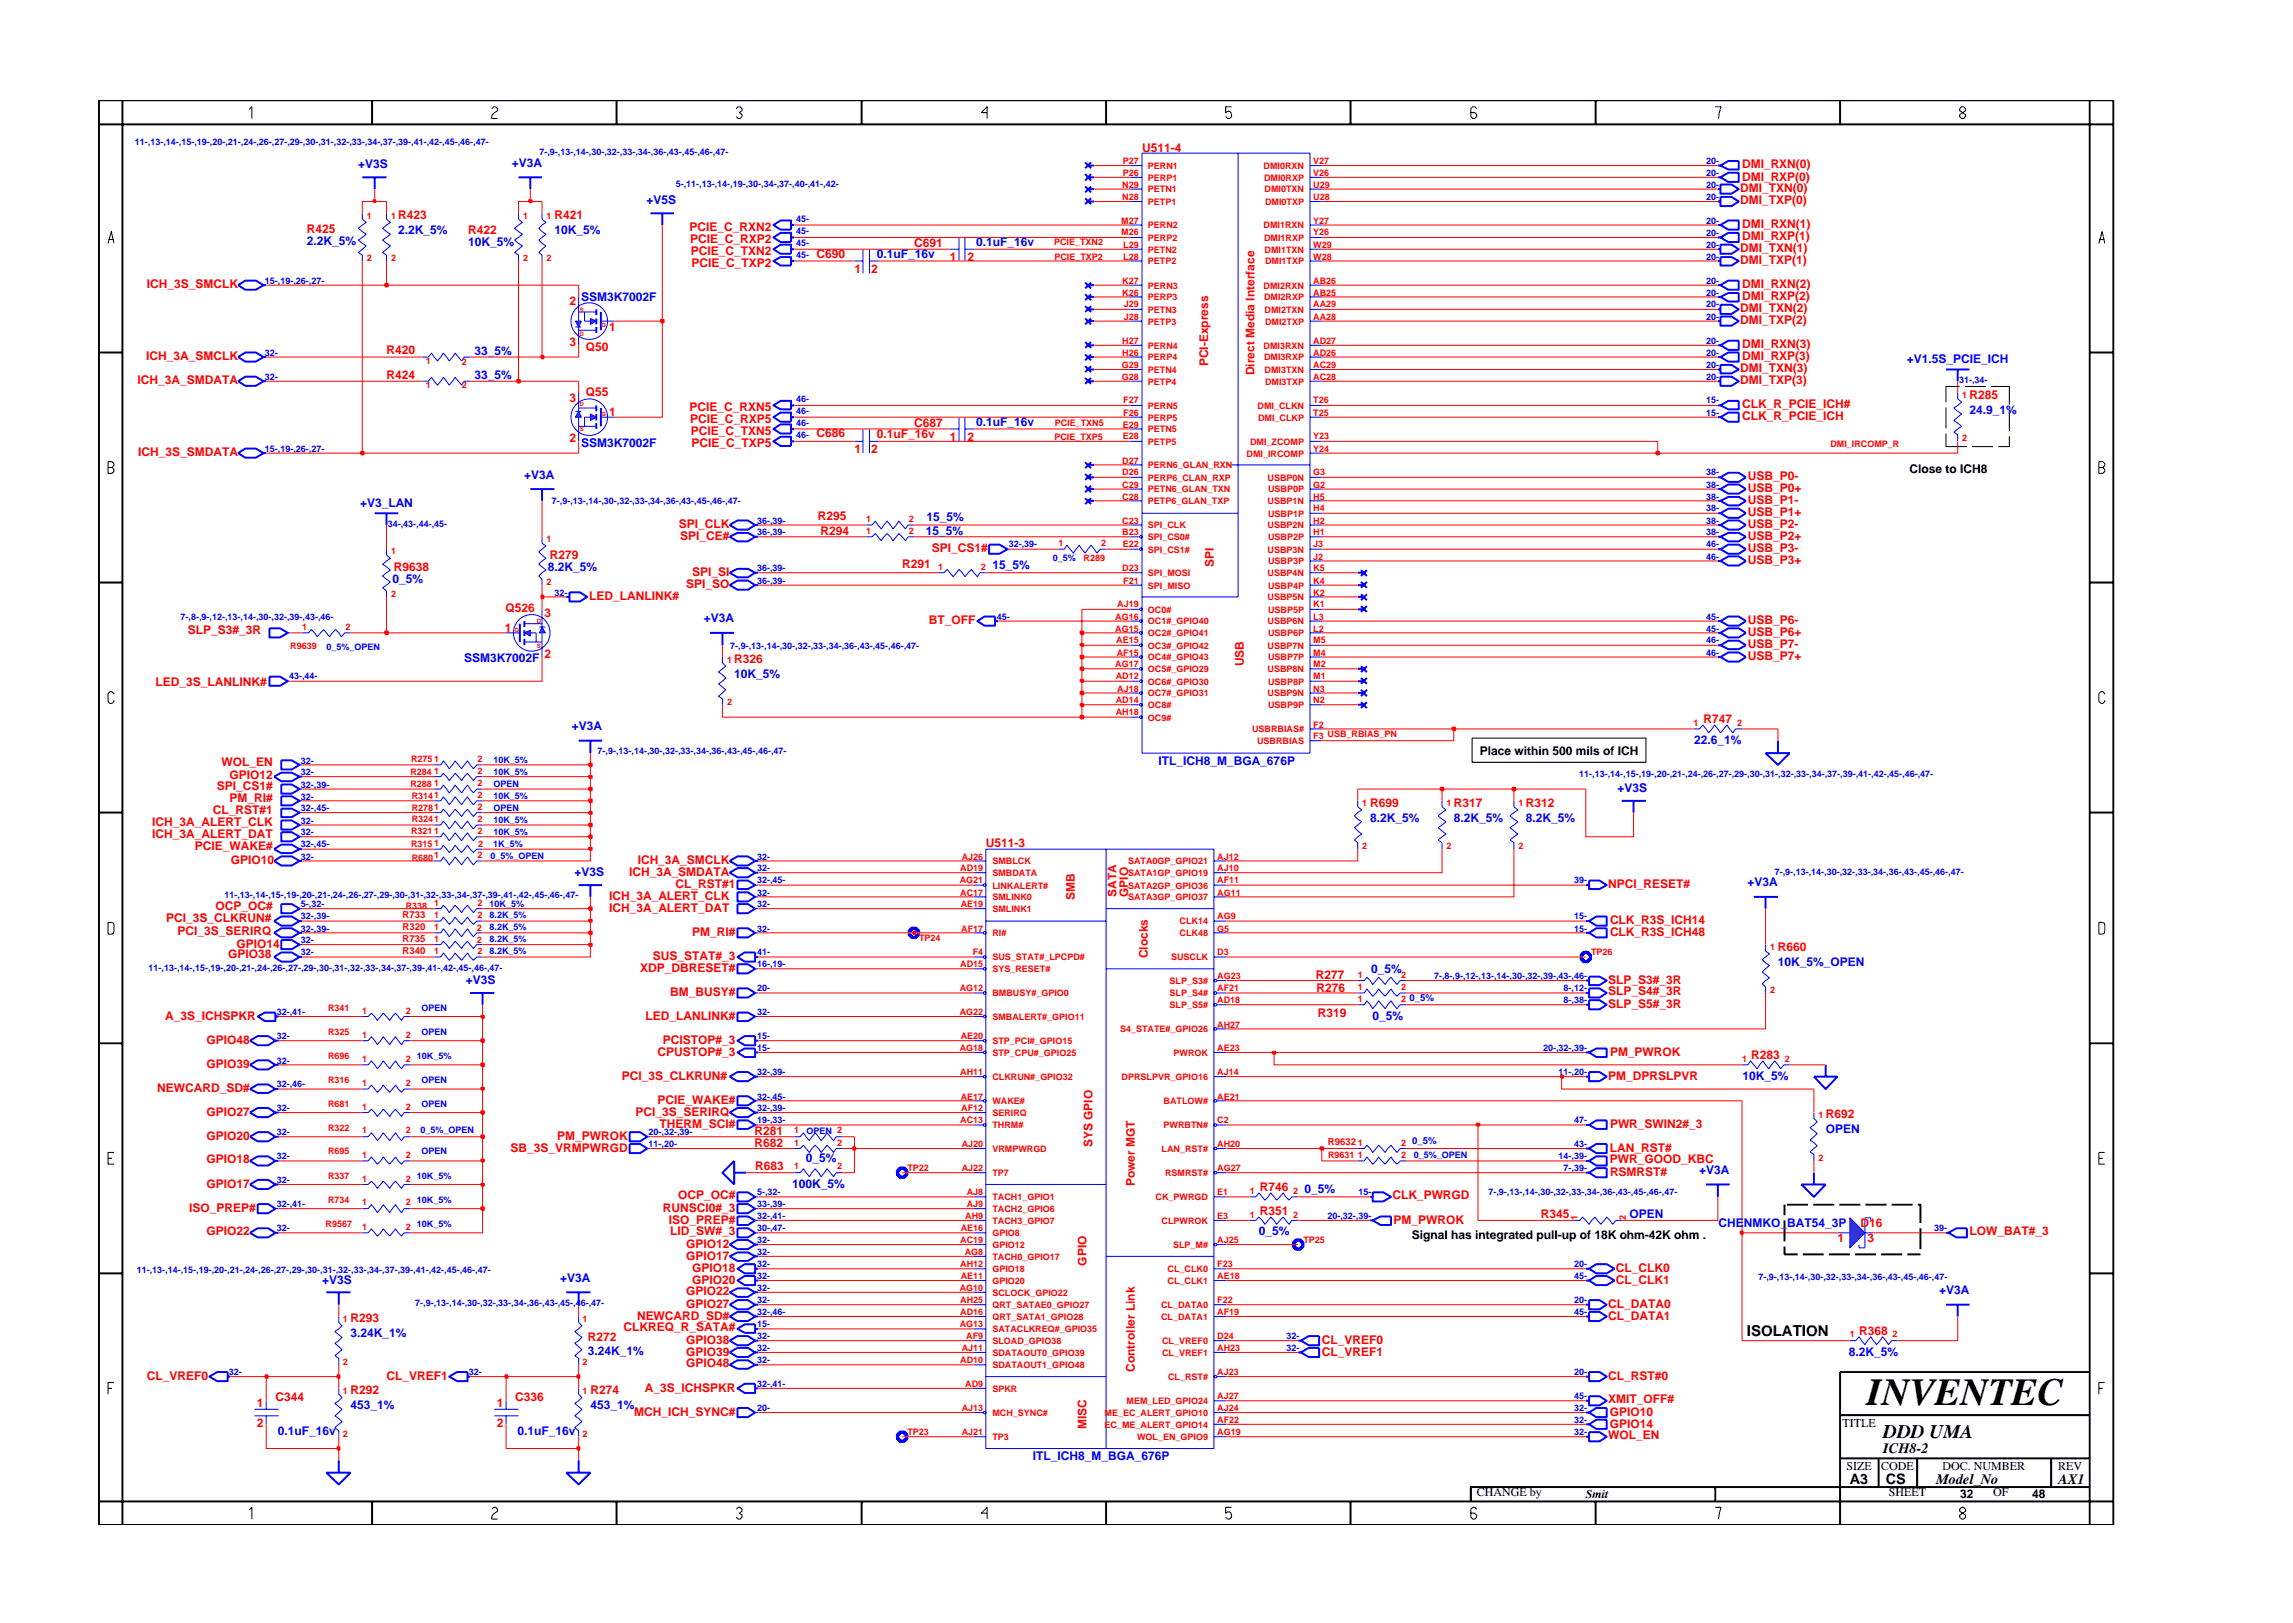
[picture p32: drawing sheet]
<svg xmlns="http://www.w3.org/2000/svg" width="297mm" height="210mm" viewBox="0 0 297 210" stroke-linecap="round" stroke-linejoin="round" font-family="sans-serif">
<defs><g id="words">
<text font-size="5" x="241.8" y="182">INVENTEC</text>
<text font-size="2.5" x="244" y="186.3">DDD UMA</text>
<g font-size="1.9">
<text x="226.3" y="173">ISOLATION</text>
<text x="244" y="188.2">ICH8-2</text>
<text x="239.6" y="192.2">A3</text>
<text x="244.3" y="192.3">CS</text>
<text x="250.8" y="192.2">Model_No</text>
<text x="266.6" y="192.2">AX1</text>
</g>
<g font-size="1.6" fill="#00f">
<text x="46.4" y="21.8">+V3S</text>
<text x="66.3" y="21.6">+V3A</text>
<text x="83.7" y="26.4">+V5S</text>
<text x="39.7" y="31.7">2.2K_5%</text>
<text x="51.6" y="30.3">2.2K_5%</text>
<text x="60.6" y="31.9">10K_5%</text>
<text x="71.8" y="30.3">10K_5%</text>
<text x="113.6" y="33.4">0.1uF_16v</text>
<text x="126.4" y="31.9">0.1uF_16v</text>
<text x="75.3" y="39">SSM3K7002F</text>
<text x="61.4" y="46">33_5%</text>
<text x="247" y="47">+V1.5S_PCIE_ICH</text>
<text x="61.4" y="49.1">33_5%</text>
<text x="255.1" y="53.6">24.9_1%</text>
<text x="75.3" y="57.9">SSM3K7002F</text>
<text x="126.4" y="55.2">0.1uF_16v</text>
<text x="46.6" y="65.7">+V3_LAN</text>
<text x="67.9" y="62">+V3A</text>
<text x="120" y="69.3">15_5%</text>
<text x="120" y="67.5">15_5%</text>
<text x="50.8" y="75.6">0_5%</text>
<text x="71" y="74">8.2K_5%</text>
<text x="128.6" y="73.7">15_5%</text>
<text x="91.2" y="80.6">+V3A</text>
<text x="60.1" y="85.8">SSM3K7002F</text>
<text x="95.1" y="87.8">10K_5%</text>
<text x="74.1" y="94.6">+V3A</text>
<text x="150.1" y="99.1">ITL_ICH8_M_BGA_676P</text>
<text x="219.5" y="96.4">22.6_1%</text>
<text x="177.5" y="106.5">8.2K_5%</text>
<text x="188.3" y="106.5">8.2K_5%</text>
<text x="197.6" y="106.5">8.2K_5%</text>
<text x="209.5" y="102.6">+V3S</text>
<text x="74.4" y="113.5">+V3S</text>
<text x="226.4" y="114.8">+V3A</text>
<text x="230.3" y="125.1">10K_5%_OPEN</text>
<text x="60.4" y="127.4">+V3S</text>
<text x="177.6" y="126">0_5%</text>
<text x="177.8" y="132.1">0_5%</text>
<text x="225.7" y="139.9">10K_5%</text>
<text x="236.5" y="146.8">OPEN</text>
<text x="102.6" y="153.9">100K_5%</text>
<text x="104.4" y="150.5">0_5%</text>
<text x="169" y="154.5">0_5%</text>
<text x="220.1" y="152.1">+V3A</text>
<text x="163.1" y="160">0_5%</text>
<text x="211.1" y="157.8">OPEN</text>
<text x="222.6" y="158.9">CHENMKO_BAT54_3P</text>
<text x="41.7" y="166.3">+V3S</text>
<text x="72.6" y="166.1">+V3A</text>
<text x="251.2" y="167.7">+V3A</text>
<text x="45.4" y="173.3">3.24K_1%</text>
<text x="76.1" y="175.5">3.24K_1%</text>
<text x="239.5" y="175.6">8.2K_5%</text>
<text x="36" y="185.9">0.1uF_16v</text>
<text x="45.4" y="182.6">453_1%</text>
<text x="67.1" y="185.9">0.1uF_16v</text>
<text x="76.5" y="182.6">453_1%</text>
<text x="133.8" y="189.2">ITL_ICH8_M_BGA_676P</text>
</g>
<g font-size="1.6" fill="#f00">
<text x="147.9" y="19.7">U511-4</text>
<text x="225.7" y="23.4">DMI_RXP(0)</text>
<text x="225.7" y="21.8">DMI_RXN(0)</text>
<text x="51.6" y="28.4">R423</text>
<text x="71.8" y="28.4">R421</text>
<text x="89.3" y="30">PCIE_C_RXN2</text>
<text x="225.4" y="26.4">DMI_TXP(0)</text>
<text x="225.4" y="24.9">DMI_TXN(0)</text>
<text x="225.7" y="29.6">DMI_RXN(1)</text>
<text x="39.7" y="30.2">R425</text>
<text x="60.6" y="30.3">R422</text>
<text x="89.4" y="31.5">PCIE_C_RXP2</text>
<text x="89.5" y="33">PCIE_C_TXN2</text>
<text x="89.6" y="34.6">PCIE_C_TXP2</text>
<text x="105.8" y="33.4">C690</text>
<text x="110.7" y="35.4">1</text>
<text x="112.9" y="35.4">2</text>
<text x="118.4" y="32">C691</text>
<text x="123" y="33.8">1</text>
<text x="125.3" y="33.8">2</text>
<text x="225.4" y="32.7">DMI_TXN(1)</text>
<text x="225.4" y="34.2">DMI_TXP(1)</text>
<text x="225.7" y="31.1">DMI_RXP(1)</text>
<text x="19" y="37.4">ICH_3S_SMCLK</text>
<text x="73.8" y="39.5">2</text>
<text x="225.4" y="40.4">DMI_TXN(2)</text>
<text x="225.7" y="38.9">DMI_RXP(2)</text>
<text x="225.7" y="37.4">DMI_RXN(2)</text>
<text x="18.9" y="46.7">ICH_3A_SMCLK</text>
<text x="50.1" y="45.9">R420</text>
<text x="73.8" y="44.8">3</text>
<text x="75.9" y="45.5">Q50</text>
<text x="78.9" y="42.9">1</text>
<text x="156.5" y="47.4" transform="rotate(-90 156.5 47.4)">PCI-Express</text>
<text x="225.4" y="42">DMI_TXP(2)</text>
<text x="225.7" y="46.7">DMI_RXP(3)</text>
<text x="225.7" y="45.1">DMI_RXN(3)</text>
<text x="17.8" y="49.8">ICH_3A_SMDATA</text>
<text x="50.1" y="49.1">R424</text>
<text x="73.8" y="52">3</text>
<text x="75.9" y="51.3">Q55</text>
<text x="78.9" y="53.9">1</text>
<text x="89.3" y="53.3">PCIE_C_RXN5</text>
<text x="162.5" y="48.6" transform="rotate(-90 162.5 48.6)">Direct Media Interface</text>
<text x="225.4" y="48.2">DMI_TXN(3)</text>
<text x="225.4" y="49.8">DMI_TXP(3)</text>
<text x="225.7" y="52.8">CLK_R_PCIE_ICH#</text>
<text x="255.1" y="51.7">R285</text>
<text x="17.9" y="59.1">ICH_3S_SMDATA</text>
<text x="73.8" y="57.3">2</text>
<text x="89.4" y="54.8">PCIE_C_RXP5</text>
<text x="89.5" y="56.4">PCIE_C_TXN5</text>
<text x="89.6" y="57.9">PCIE_C_TXP5</text>
<text x="105.8" y="56.6">C686</text>
<text x="110.7" y="58.7">1</text>
<text x="112.9" y="58.7">2</text>
<text x="113.6" y="56.7">0.1uF_16v</text>
<text x="118.4" y="55.3">C687</text>
<text x="123" y="57.2">1</text>
<text x="125.3" y="57.2">2</text>
<text x="225.7" y="54.5">CLK_R_PCIE_ICH</text>
<text x="226.4" y="62.2">USB_P0-</text>
<text x="226.4" y="65.3">USB_P1-</text>
<text x="226.4" y="63.8">USB_P0+</text>
<text x="88" y="68.4">SPI_CLK</text>
<text x="88.1" y="70">SPI_CE#</text>
<text x="106" y="67.3">R295</text>
<text x="106.3" y="69.3">R294</text>
<text x="120.7" y="71.5">SPI_CS1#</text>
<text x="226.4" y="66.8">USB_P1+</text>
<text x="226.4" y="71.5">USB_P3-</text>
<text x="226.4" y="70">USB_P2+</text>
<text x="226.4" y="68.4">USB_P2-</text>
<text x="51" y="74">R9638</text>
<text x="71.2" y="72.4">R279</text>
<text x="76.3" y="77.7">LED_LANLINK#</text>
<text x="88.9" y="76.2">SPI_SO</text>
<text x="89.7" y="74.6">SPI_SI</text>
<text x="116.9" y="73.5">R291</text>
<text x="157.3" y="73.4" transform="rotate(-90 157.3 73.4)">SPI</text>
<text x="226.4" y="73.1">USB_P3+</text>
<text x="24.3" y="82.1">SLP_S3#_3R</text>
<text x="65.4" y="81.8">1</text>
<text x="65.5" y="79.3">Q526</text>
<text x="70.6" y="80">3</text>
<text x="120.3" y="80.9">BT_OFF</text>
<text x="226.4" y="80.9">USB_P6-</text>
<text x="226.4" y="82.4">USB_P6+</text>
<text x="226.4" y="83.9">USB_P7-</text>
<text x="20.2" y="88.9">LED_3S_LANLINK#</text>
<text x="70.6" y="85.2">2</text>
<text x="95.1" y="85.9">R326</text>
<text x="161.1" y="86.3" transform="rotate(-90 161.1 86.3)">USB</text>
<text x="226.4" y="85.5">USB_P7+</text>
<text x="220.7" y="93.7">R747</text>
<text x="28.7" y="99.2">WOL_EN</text>
<text x="29.7" y="100.9">GPIO12</text>
<text x="19.7" y="107">ICH_3A_ALERT_CLK</text>
<text x="27.6" y="105.5">CL_RST#1</text>
<text x="28.1" y="102.4">SPI_CS1#</text>
<text x="29.7" y="103.9">PM_RI#</text>
<text x="177.5" y="104.5">R699</text>
<text x="188.3" y="104.5">R317</text>
<text x="197.6" y="104.5">R312</text>
<text x="19.7" y="108.6">ICH_3A_ALERT_DAT</text>
<text x="25.2" y="110.2">PCIE_WAKE#</text>
<text x="29.9" y="111.9">GPIO10</text>
<text x="81.5" y="113.5">ICH_3A_SMDATA</text>
<text x="82.6" y="111.9">ICH_3A_SMCLK</text>
<text x="127.7" y="109.8">U511-3</text>
<text x="21.5" y="119.4">PCI_3S_CLKRUN#</text>
<text x="27.9" y="117.9">OCP_OC#</text>
<text x="78.9" y="116.6">ICH_3A_ALERT_CLK</text>
<text x="78.9" y="118.1">ICH_3A_ALERT_DAT</text>
<text x="87.5" y="115">CL_RST#1</text>
<text x="139.2" y="116.6" transform="rotate(-90 139.2 116.6)">SMB</text>
<text x="144.6" y="116.2" transform="rotate(-90 144.6 116.2)">SATA</text>
<text x="146.2" y="116.2" transform="rotate(-90 146.2 116.2)">GPIO</text>
<text x="208.3" y="115">NPCI_RESET#</text>
<text x="208.6" y="119.7">CLK_R3S_ICH14</text>
<text x="23" y="121.2">PCI_3S_SERIRQ</text>
<text x="29.6" y="124.1">GPIO38</text>
<text x="30.7" y="122.8">GPIO14</text>
<text x="82.9" y="125.9">XDP_DBRESET#</text>
<text x="84.6" y="124.3">SUS_STAT#_3</text>
<text x="89.7" y="121.3">PM_RI#</text>
<text x="148.7" y="124.1" transform="rotate(-90 148.7 124.1)">Clocks</text>
<text x="208.6" y="121.3">CLK_R3S_ICH48</text>
<text x="230.3" y="123.2">R660</text>
<text x="86.8" y="129">BM_BUSY#</text>
<text x="170.5" y="126.9">R277</text>
<text x="170.6" y="128.5">R276</text>
<text x="170.7" y="131.7">R319</text>
<text x="208.3" y="129">SLP_S4#_3R</text>
<text x="208.3" y="127.4">SLP_S3#_3R</text>
<text x="208.3" y="130.6">SLP_S5#_3R</text>
<text x="21.4" y="132.1">A_3S_ICHSPKR</text>
<text x="26.8" y="135.2">GPIO48</text>
<text x="83.6" y="132.1">LED_LANLINK#</text>
<text x="85.2" y="136.8">CPUSTOP#_3</text>
<text x="85.9" y="135.2">PCISTOP#_3</text>
<text x="208.6" y="136.8">PM_PWROK</text>
<text x="226.9" y="137.2">R283</text>
<text x="20.4" y="141.4">NEWCARD_SD#</text>
<text x="26.8" y="138.4">GPIO39</text>
<text x="80.5" y="139.9">PCI_3S_CLKRUN#</text>
<text x="85.2" y="143">PCIE_WAKE#</text>
<text x="208.3" y="139.9">PM_DPRSLPVR</text>
<text x="26.8" y="144.5">GPIO27</text>
<text x="26.8" y="147.7">GPIO20</text>
<text x="66.1" y="149.2">SB_3S_VRMPWRGD</text>
<text x="72.2" y="147.7">PM_PWROK</text>
<text x="82.3" y="144.5">PCI_3S_SERIRQ</text>
<text x="85.4" y="146.1">THERM_SCI#</text>
<text x="97.7" y="148.5">R682</text>
<text x="97.7" y="147.1">R281</text>
<text x="141.5" y="148.6" transform="rotate(-90 141.5 148.6)">SYS GPIO</text>
<text x="208.6" y="149.2">LAN_RST#</text>
<text x="208.6" y="146.1">PWR_SWIN2#_3</text>
<text x="236.5" y="144.9">R692</text>
<text x="26.8" y="150.7">GPIO18</text>
<text x="26.8" y="153.9">GPIO17</text>
<text x="87.9" y="155.4">OCP_OC#</text>
<text x="97.8" y="151.6">R683</text>
<text x="147" y="153.7" transform="rotate(-90 147 153.7)">Power MGT</text>
<text x="163.2" y="154.3">R746</text>
<text x="180.4" y="155.4">CLK_PWRGD</text>
<text x="208.6" y="150.7">PWR_GOOD_KBC</text>
<text x="208.6" y="152.3">RSMRST#</text>
<text x="24.5" y="157">ISO_PREP#</text>
<text x="26.8" y="160">GPIO22</text>
<text x="85.9" y="157">RUNSCI0#_3</text>
<text x="86.6" y="158.5">ISO_PREP#</text>
<text x="86.8" y="160">LID_SW#_3</text>
<text x="88.9" y="161.6">GPIO12</text>
<text x="163.2" y="157.3">R351</text>
<text x="180.5" y="158.5">PM_PWROK</text>
<text x="199.6" y="157.8">R345</text>
<text x="238" y="160.9">1</text>
<text x="241" y="158.9">D16</text>
<text x="241.9" y="160.9">3</text>
<text x="255.1" y="160">LOW_BAT#_3</text>
<text x="88.9" y="167.8">GPIO22</text>
<text x="88.9" y="163.2">GPIO17</text>
<text x="89.7" y="164.8">GPIO18</text>
<text x="89.7" y="166.3">GPIO20</text>
<text x="140.7" y="163.9" transform="rotate(-90 140.7 163.9)">GPIO</text>
<text x="209.3" y="166.3">CL_CLK1</text>
<text x="209.3" y="164.8">CL_CLK0</text>
<text x="45.4" y="171.3">R293</text>
<text x="76.1" y="173.7">R272</text>
<text x="80.8" y="172.5">CLKREQ_R_SATA#</text>
<text x="82.5" y="171">NEWCARD_SD#</text>
<text x="88.9" y="169.4">GPIO27</text>
<text x="208.3" y="171">CL_DATA1</text>
<text x="208.3" y="169.4">CL_DATA0</text>
<text x="240.8" y="172.9">R368</text>
<text x="19" y="178.7">CL_VREF0</text>
<text x="50.1" y="178.7">CL_VREF1</text>
<text x="88.9" y="175.6">GPIO39</text>
<text x="88.9" y="177.1">GPIO48</text>
<text x="88.9" y="174.1">GPIO38</text>
<text x="147" y="177.7" transform="rotate(-90 147 177.7)">Controller Link</text>
<text x="171.2" y="175.6">CL_VREF1</text>
<text x="171.2" y="174.1">CL_VREF0</text>
<text x="208.3" y="178.7">CL_RST#0</text>
<text x="33.3" y="182.2">1</text>
<text x="33.3" y="184.9">2</text>
<text x="35.7" y="181.4">C344</text>
<text x="45.4" y="180.6">R292</text>
<text x="64.4" y="182.2">1</text>
<text x="64.4" y="184.9">2</text>
<text x="66.7" y="181.4">C336</text>
<text x="76.5" y="180.6">R274</text>
<text x="82.2" y="183.4">MCH_ICH_SYNC#</text>
<text x="83.5" y="180.3">A_3S_ICHSPKR</text>
<text x="140.7" y="185.1" transform="rotate(-90 140.7 185.1)">MISC</text>
<text x="208.3" y="181.8">XMIT_OFF#</text>
<text x="208.6" y="184.9">GPIO14</text>
<text x="208.6" y="183.4">GPIO10</text>
<text x="208.3" y="186.5">WOL_EN</text>
</g>
<g font-size="1.6">
<text x="247.4" y="61.3">Close to ICH8</text>
<text x="191.7" y="97.8">Place within 500 mils of ICH</text>
<text x="182.9" y="160.5">Signal has integrated pull-up of 18K ohm-42K ohm .</text>
<text x="238.7" y="184.8">TITLE</text>
<text x="239.2" y="190.4">SIZE</text>
<text x="243.7" y="190.4">CODE</text>
<text x="251.6" y="190.4">DOC. NUMBER</text>
<text x="266.6" y="190.4">REV</text>
<text x="191.3" y="193.9">CHANGE by</text>
<text x="205.4" y="194.1">Smit</text>
<text x="244.7" y="193.9">SHEET</text>
<text x="253.9" y="194.1">32</text>
<text x="258.2" y="193.9">OF</text>
<text x="263.3" y="194.1">48</text>
</g>
<g font-size="1.2" fill="#00f">
<text x="17.5" y="18.8">11-,13-,14-,15-,19-,20-,21-,24-,26-,27-,29-,30-,31-,32-,33-,34-,37-,39-,41-,42-,45-,46-,47-</text>
<text x="69.9" y="20.1">7-,9-,13-,14-,30-,32-,33-,34-,36-,43-,45-,46-,47-</text>
<text x="221" y="21.2">20-</text>
<text x="221" y="22.8">20-</text>
<text x="87.5" y="24.2">5-,11-,13-,14-,19-,30-,34-,37-,40-,41-,42-</text>
<text x="103.2" y="28.8">45-</text>
<text x="221" y="24.3">20-</text>
<text x="221" y="29">20-</text>
<text x="221" y="25.9">20-</text>
<text x="103.2" y="31.9">45-</text>
<text x="103.2" y="30.3">45-</text>
<text x="103.2" y="33.4">45-</text>
<text x="221" y="32.1">20-</text>
<text x="221" y="30.5">20-</text>
<text x="221" y="33.6">20-</text>
<text x="34.3" y="36.8">15-,19-,26-,27-</text>
<text x="221" y="38.3">20-</text>
<text x="221" y="36.8">20-</text>
<text x="221" y="41.4">20-</text>
<text x="221" y="39.8">20-</text>
<text x="34.3" y="46.1">32-</text>
<text x="221" y="47.6">20-</text>
<text x="221" y="44.6">20-</text>
<text x="221" y="46.1">20-</text>
<text x="34.3" y="49.2">32-</text>
<text x="103.2" y="53.7">46-</text>
<text x="103.2" y="52">46-</text>
<text x="221" y="52.3">15-</text>
<text x="221" y="53.9">15-</text>
<text x="221" y="49.2">20-</text>
<text x="253.8" y="49.7">31-,34-</text>
<text x="34.3" y="58.5">15-,19-,26-,27-</text>
<text x="103.2" y="56.7">46-</text>
<text x="103.2" y="55.2">46-</text>
<text x="71.5" y="65.3">7-,9-,13-,14-,30-,32-,33-,34-,36-,43-,45-,46-,47-</text>
<text x="221" y="64.7">38-</text>
<text x="221" y="63.2">38-</text>
<text x="221" y="61.6">38-</text>
<text x="50.2" y="68.3">34-,43-,44-,45-</text>
<text x="98.1" y="69.4">36-,39-</text>
<text x="98.1" y="67.8">36-,39-</text>
<text x="130.7" y="70.9">32-,39-</text>
<text x="221" y="67.8">38-</text>
<text x="221" y="70.9">46-</text>
<text x="221" y="69.4">38-</text>
<text x="221" y="66.2">38-</text>
<text x="71.8" y="77.2">32-</text>
<text x="98.1" y="74">36-,39-</text>
<text x="98.1" y="75.6">36-,39-</text>
<text x="136.4" y="72.7">0_5%</text>
<text x="221" y="72.5">46-</text>
<text x="23.4" y="80.4">7-,8-,9-,12-,13-,14-,30-,32-,39-,43-,46-</text>
<text x="129.1" y="80.3">45-</text>
<text x="221" y="81.8">45-</text>
<text x="221" y="83.3">46-</text>
<text x="221" y="80.3">45-</text>
<text x="37.5" y="88">43-,44-</text>
<text x="42.3" y="84.2">0_5%_OPEN</text>
<text x="94.6" y="84">7-,9-,13-,14-,30-,32-,33-,34-,36-,43-,45-,46-,47-</text>
<text x="221" y="84.9">46-</text>
<text x="39" y="100.4">32-</text>
<text x="39" y="98.9">32-</text>
<text x="63.9" y="102">OPEN</text>
<text x="63.9" y="100.4">10K_5%</text>
<text x="63.9" y="98.8">10K_5%</text>
<text x="77.4" y="97.7">7-,9-,13-,14-,30-,32-,33-,34-,36-,43-,45-,46-,47-</text>
<text x="204.6" y="100.6">11-,13-,14-,15-,19-,20-,21-,24-,26-,27-,29-,30-,31-,32-,33-,34-,37-,39-,41-,42-,45-,46-,47-</text>
<text x="39" y="106.7">32-</text>
<text x="39" y="103.6">32-</text>
<text x="39" y="105.1">32-,45-</text>
<text x="39" y="102.1">32-,39-</text>
<text x="63.9" y="105.1">OPEN</text>
<text x="63.9" y="106.6">10K_5%</text>
<text x="63.9" y="103.5">10K_5%</text>
<text x="39" y="109.8">32-,45-</text>
<text x="39" y="111.4">32-</text>
<text x="39" y="108.2">32-</text>
<text x="63.5" y="111.3">0_5%_OPEN</text>
<text x="63.9" y="109.8">1K_5%</text>
<text x="63.9" y="108.1">10K_5%</text>
<text x="98.1" y="112.9">32-</text>
<text x="98.1" y="111.4">32-</text>
<text x="229.9" y="113.3">7-,9-,13-,14-,30-,32-,33-,34-,36-,43-,45-,46-,47-</text>
<text x="29.1" y="116.3">11-,13-,14-,15-,19-,20-,21-,24-,26-,27-,29-,30-,31-,32-,33-,34-,37-,39-,41-,42-,45-,46-,47-</text>
<text x="39" y="117.5">5-,32-</text>
<text x="39" y="119.1">32-,39-</text>
<text x="63.4" y="117.5">10K_5%</text>
<text x="63.4" y="118.9">8.2K_5%</text>
<text x="98.1" y="114.4">32-,45-</text>
<text x="98.1" y="117.5">32-</text>
<text x="98.1" y="116">32-</text>
<text x="203.9" y="119.1">15-</text>
<text x="203.9" y="114.4">39-</text>
<text x="19.2" y="125.8">11-,13-,14-,15-,19-,20-,21-,24-,26-,27-,29-,30-,31-,32-,33-,34-,37-,39-,41-,42-,45-,46-,47-</text>
<text x="39" y="120.7">32-,39-</text>
<text x="39" y="122.2">32-</text>
<text x="39" y="123.7">32-</text>
<text x="63.4" y="122">8.2K_5%</text>
<text x="63.4" y="123.6">8.2K_5%</text>
<text x="63.4" y="120.4">8.2K_5%</text>
<text x="98.1" y="125.3">16-,19-</text>
<text x="98.1" y="120.7">32-</text>
<text x="98.1" y="123.7">41-</text>
<text x="203.9" y="120.7">15-</text>
<text x="35.8" y="131.5">32-,41-</text>
<text x="54.6" y="130.9">OPEN</text>
<text x="98.1" y="128.4">20-</text>
<text x="98.1" y="131.5">32-</text>
<text x="182.6" y="129.7">0_5%</text>
<text x="185.8" y="126.9">7-,8-,9-,12-,13-,14-,30-,32-,39-,43-,46-</text>
<text x="202.6" y="130">8-,38-</text>
<text x="202.6" y="128.4">8-,12-</text>
<text x="35.8" y="137.8">32-</text>
<text x="35.8" y="134.6">32-</text>
<text x="54" y="137.2">10K_5%</text>
<text x="54.6" y="134.1">OPEN</text>
<text x="98.1" y="134.6">15-</text>
<text x="98.1" y="136.2">15-</text>
<text x="199.9" y="136.2">20-,32-,39-</text>
<text x="35.8" y="144">32-</text>
<text x="35.8" y="140.8">32-,46-</text>
<text x="54.6" y="143.4">OPEN</text>
<text x="54.6" y="140.2">OPEN</text>
<text x="98.1" y="144">32-,39-</text>
<text x="98.1" y="142.4">32-,45-</text>
<text x="98.1" y="139.3">32-,39-</text>
<text x="201.9" y="139.3">11-,20-</text>
<text x="35.8" y="147.1">32-</text>
<text x="54.5" y="146.8">0_5%_OPEN</text>
<text x="54.6" y="149.5">OPEN</text>
<text x="84" y="147.1">20-,32-,39-</text>
<text x="84" y="148.6">11-,20-</text>
<text x="98.1" y="145.5">19-,33-</text>
<text x="104.5" y="146.9">OPEN 2</text>
<text x="182.9" y="148.2">0_5%</text>
<text x="203.9" y="148.6">43-</text>
<text x="203.9" y="145.5">47-</text>
<text x="35.8" y="150.1">32-</text>
<text x="35.8" y="153.3">32-</text>
<text x="54" y="152.7">10K_5%</text>
<text x="54" y="155.8">10K_5%</text>
<text x="98.1" y="154.8">5-,32-</text>
<text x="176" y="154.8">15-</text>
<text x="183.2" y="150.1">0_5%_OPEN</text>
<text x="192.8" y="154.7">7-,9-,13-,14-,30-,32-,33-,34-,36-,43-,45-,46-,47-</text>
<text x="201.9" y="150.1">14-,39-</text>
<text x="202.6" y="151.8">7-,39-</text>
<text x="35.8" y="159.5">32-</text>
<text x="35.8" y="156.4">32-,41-</text>
<text x="54" y="158.9">10K_5%</text>
<text x="98.1" y="157.9">32-,41-</text>
<text x="98.1" y="156.4">33-,39-</text>
<text x="98.1" y="159.5">30-,47-</text>
<text x="98.1" y="161.1">32-</text>
<text x="172" y="157.9">20-,32-,39-</text>
<text x="250.6" y="159.5">39-</text>
<text x="17.7" y="164.9">11-,13-,14-,15-,19-,20-,21-,24-,26-,27-,29-,30-,31-,32-,33-,34-,37-,39-,41-,42-,45-,46-,47-</text>
<text x="98.1" y="162.6">32-</text>
<text x="98.1" y="167.2">32-</text>
<text x="98.1" y="165.7">32-</text>
<text x="98.1" y="164.2">32-</text>
<text x="203.9" y="165.7">45-</text>
<text x="203.9" y="164.2">20-</text>
<text x="227.8" y="165.8">7-,9-,13-,14-,30-,32-,33-,34-,36-,43-,45-,46-,47-</text>
<text x="53.8" y="169.2">7-,9-,13-,14-,30-,32-,33-,34-,36-,43-,45-,46-,47-</text>
<text x="98.1" y="173.5">32-</text>
<text x="98.1" y="170.4">32-,46-</text>
<text x="98.1" y="171.9">15-</text>
<text x="98.1" y="168.9">32-</text>
<text x="166.7" y="173.5">32-</text>
<text x="203.9" y="170.4">45-</text>
<text x="203.9" y="168.9">20-</text>
<text x="29.7" y="178.2">32-</text>
<text x="60.7" y="178.2">32-</text>
<text x="98.1" y="175">32-</text>
<text x="98.1" y="179.7">32-,41-</text>
<text x="98.1" y="176.6">32-</text>
<text x="166.7" y="175">32-</text>
<text x="203.9" y="178.2">20-</text>
<text x="98.1" y="182.8">20-</text>
<text x="203.9" y="181.2">45-</text>
<text x="203.9" y="182.8">32-</text>
<text x="203.9" y="184.3">32-</text>
<text x="203.9" y="185.9">32-</text>
</g>
<g font-size="1.2" fill="#f00">
<text x="145.4" y="21.2">P27</text>
<text x="145.4" y="22.8">P26</text>
<text x="148.7" y="21.9">PERN1</text>
<text x="148.7" y="23.4">PERP1</text>
<text x="163.7" y="21.9">DMI0RXN</text>
<text x="163.8" y="23.4">DMI0RXP</text>
<text x="170.1" y="21.2">V27</text>
<text x="170.1" y="22.8">V26</text>
<text x="47.5" y="28.3">1</text>
<text x="50.7" y="28.3">1</text>
<text x="67.8" y="28.3">1</text>
<text x="70.8" y="28.3">1</text>
<text x="145.3" y="29">M27</text>
<text x="145.4" y="24.3">N29</text>
<text x="145.4" y="25.9">N28</text>
<text x="148.7" y="29.6">PERN2</text>
<text x="148.7" y="24.9">PETN1</text>
<text x="148.7" y="26.5">PETP1</text>
<text x="163.7" y="29.6">DMI1RXN</text>
<text x="163.8" y="24.9">DMI0TXN</text>
<text x="163.9" y="26.5">DMI0TXP</text>
<text x="170.1" y="25.9">U28</text>
<text x="170.1" y="29">Y27</text>
<text x="170.1" y="24.3">U29</text>
<text x="47.5" y="33.8">2</text>
<text x="50.7" y="33.8">2</text>
<text x="67.8" y="33.8">2</text>
<text x="70.8" y="33.8">2</text>
<text x="136.6" y="31.8">PCIE_TXN2</text>
<text x="136.6" y="33.7">PCIE_TXP2</text>
<text x="145.3" y="30.5">M26</text>
<text x="145.5" y="32.1">L29</text>
<text x="145.5" y="33.6">L28</text>
<text x="148.7" y="31.2">PERP2</text>
<text x="148.7" y="32.7">PETN2</text>
<text x="148.7" y="34.2">PETP2</text>
<text x="163.8" y="31.2">DMI1RXP</text>
<text x="163.8" y="32.7">DMI1TXN</text>
<text x="163.9" y="34.2">DMI1TXP</text>
<text x="170.1" y="30.5">Y26</text>
<text x="170.1" y="32.1">W29</text>
<text x="170.1" y="33.6">W28</text>
<text x="145.4" y="38.3">K26</text>
<text x="145.4" y="36.8">K27</text>
<text x="145.6" y="39.8">J29</text>
<text x="145.6" y="41.4">J28</text>
<text x="148.7" y="38.9">PERP3</text>
<text x="148.7" y="40.5">PETN3</text>
<text x="148.7" y="37.4">PERN3</text>
<text x="163.7" y="37.4">DMI2RXN</text>
<text x="163.8" y="38.9">DMI2RXP</text>
<text x="163.8" y="40.5">DMI2TXN</text>
<text x="170.1" y="38.3">AB25</text>
<text x="170.1" y="39.8">AA29</text>
<text x="170.1" y="41.4">AA28</text>
<text x="170.1" y="36.8">AB26</text>
<text x="55.1" y="47.2">1</text>
<text x="59.8" y="47.3">2</text>
<text x="145.3" y="47.6">G29</text>
<text x="145.4" y="46.1">H26</text>
<text x="145.4" y="44.6">H27</text>
<text x="148.7" y="46.7">PERP4</text>
<text x="148.7" y="45.2">PERN4</text>
<text x="148.7" y="42">PETP3</text>
<text x="163.7" y="45.2">DMI3RXN</text>
<text x="163.8" y="46.7">DMI3RXP</text>
<text x="163.9" y="42">DMI2TXP</text>
<text x="170.1" y="44.6">AD27</text>
<text x="170.1" y="46.1">AD26</text>
<text x="170.1" y="47.6">AC29</text>
<text x="55.1" y="50.3">1</text>
<text x="59.8" y="50.3">2</text>
<text x="145.3" y="49.2">G28</text>
<text x="145.5" y="53.9">F26</text>
<text x="145.5" y="52.3">F27</text>
<text x="148.7" y="48.3">PETN4</text>
<text x="148.7" y="53">PERN5</text>
<text x="148.7" y="49.8">PETP4</text>
<text x="162.9" y="53">DMI_CLKN</text>
<text x="163.8" y="48.3">DMI3TXN</text>
<text x="163.9" y="49.8">DMI3TXP</text>
<text x="170.1" y="49.2">AC28</text>
<text x="170.1" y="52.3">T26</text>
<text x="170.1" y="53.9">T25</text>
<text x="254.2" y="51.6">1</text>
<text x="136.6" y="56.9">PCIE_TXP5</text>
<text x="136.6" y="55.2">PCIE_TXN5</text>
<text x="145.4" y="55.4">E29</text>
<text x="145.4" y="56.9">E28</text>
<text x="148.7" y="54.5">PERP5</text>
<text x="148.7" y="56">PETN5</text>
<text x="148.7" y="57.6">PETP5</text>
<text x="161.5" y="59.1">DMI_IRCOMP</text>
<text x="161.9" y="57.6">DMI_ZCOMP</text>
<text x="163" y="54.5">DMI_CLKP</text>
<text x="170.1" y="58.5">Y24</text>
<text x="170.1" y="56.9">Y23</text>
<text x="237.1" y="58">DMI_IRCOMP_R</text>
<text x="254.2" y="57.2">2</text>
<text x="145.4" y="61.6">D26</text>
<text x="145.4" y="63.2">C29</text>
<text x="145.4" y="64.7">C28</text>
<text x="145.4" y="60.1">D27</text>
<text x="148.7" y="62.3">PERP6_CLAN_RXP</text>
<text x="148.7" y="63.8">PETN6_GLAN_TXN</text>
<text x="148.7" y="65.3">PETP6_GLAN_TXP</text>
<text x="148.7" y="60.7">PERN6_GLAN_RXN</text>
<text x="164.2" y="62.3">USBP0N</text>
<text x="164.2" y="65.3">USBP1N</text>
<text x="164.3" y="63.8">USBP0P</text>
<text x="170.1" y="61.6">G3</text>
<text x="170.1" y="63.2">G2</text>
<text x="170.1" y="64.7">H5</text>
<text x="50.7" y="71.8">1</text>
<text x="70.8" y="70.2">1</text>
<text x="112.2" y="67.7">1</text>
<text x="112.2" y="69.2">1</text>
<text x="117.7" y="69.2">2</text>
<text x="117.7" y="67.7">2</text>
<text x="137.1" y="70.7">1</text>
<text x="142.6" y="70.7">2</text>
<text x="145.4" y="67.8">C23</text>
<text x="145.4" y="69.4">B23</text>
<text x="145.4" y="70.9">E22</text>
<text x="148.7" y="71.6">SPI_CS1#</text>
<text x="148.7" y="68.5">SPI_CLK</text>
<text x="148.7" y="70">SPI_CS0#</text>
<text x="164.2" y="68.5">USBP2N</text>
<text x="164.2" y="71.6">USBP3N</text>
<text x="164.3" y="66.9">USBP1P</text>
<text x="164.3" y="70">USBP2P</text>
<text x="170.1" y="66.2">H4</text>
<text x="170.1" y="67.8">H2</text>
<text x="170.1" y="69.4">H1</text>
<text x="170.1" y="70.9">J3</text>
<text x="50.7" y="77.3">2</text>
<text x="70.8" y="75.8">2</text>
<text x="121.5" y="73.9">1</text>
<text x="127.1" y="73.9">2</text>
<text x="140.4" y="72.7">R289</text>
<text x="145.4" y="74">D23</text>
<text x="145.5" y="75.6">F21</text>
<text x="148.7" y="76.2">SPI_MISO</text>
<text x="148.7" y="74.6">SPI_MOSI</text>
<text x="164.2" y="74.6">USBP4N</text>
<text x="164.2" y="77.8">USBP5N</text>
<text x="164.3" y="76.2">USBP4P</text>
<text x="164.3" y="73.1">USBP3P</text>
<text x="170.1" y="74">K5</text>
<text x="170.1" y="75.6">K4</text>
<text x="170.1" y="77.2">K2</text>
<text x="170.1" y="72.5">J2</text>
<text x="39.1" y="81.6">1</text>
<text x="44.8" y="81.6">2</text>
<text x="144.5" y="80.3">AG16</text>
<text x="144.5" y="81.8">AG15</text>
<text x="144.6" y="83.3">AE15</text>
<text x="144.7" y="78.7">AJ19</text>
<text x="148.7" y="79.4">OC0#</text>
<text x="148.7" y="80.9">OC1#_GPIO40</text>
<text x="148.7" y="82.4">OC2#_GPIO41</text>
<text x="164.2" y="80.9">USBP6N</text>
<text x="164.3" y="79.4">USBP5P</text>
<text x="164.3" y="82.4">USBP6P</text>
<text x="170.1" y="78.7">K1</text>
<text x="170.1" y="80.3">L3</text>
<text x="170.1" y="81.8">L2</text>
<text x="170.1" y="83.3">M5</text>
<text x="37.6" y="84">R9639</text>
<text x="94.2" y="85.8">1</text>
<text x="144.5" y="86.5">AG17</text>
<text x="144.5" y="88">AD12</text>
<text x="144.7" y="84.9">AF15</text>
<text x="144.7" y="89.6">AJ18</text>
<text x="148.7" y="87.1">OC5#_GPIO29</text>
<text x="148.7" y="88.7">OC6#_GPIO30</text>
<text x="148.7" y="84">OC3#_GPIO42</text>
<text x="148.7" y="85.6">OC4#_GPIO43</text>
<text x="164.2" y="84">USBP7N</text>
<text x="164.2" y="87.1">USBP8N</text>
<text x="164.3" y="85.6">USBP7P</text>
<text x="164.3" y="88.7">USBP8P</text>
<text x="170.1" y="84.9">M4</text>
<text x="170.1" y="86.5">M2</text>
<text x="170.1" y="88">M1</text>
<text x="170.1" y="89.6">N3</text>
<text x="94.2" y="91.3">2</text>
<text x="144.5" y="91.1">AD14</text>
<text x="144.5" y="92.7">AH18</text>
<text x="148.7" y="91.7">OC8#</text>
<text x="148.7" y="93.3">OC9#</text>
<text x="148.7" y="90.2">OC7#_GPIO31</text>
<text x="162.2" y="94.9">USBRBIAS#</text>
<text x="164.2" y="90.2">USBP9N</text>
<text x="164.3" y="91.7">USBP9P</text>
<text x="170.1" y="91.1">N2</text>
<text x="170.1" y="95.8">F3</text>
<text x="170.1" y="94.3">F2</text>
<text x="172" y="95.5">USB_RBIAS_PN</text>
<text x="219.4" y="94">1</text>
<text x="225" y="94">2</text>
<text x="53.2" y="102">R288</text>
<text x="53.2" y="100.4">R284</text>
<text x="53.2" y="98.7">R275 1</text>
<text x="56.2" y="101.8">1</text>
<text x="56.2" y="100.3">1</text>
<text x="61.9" y="101.8">2</text>
<text x="61.9" y="100.3">2</text>
<text x="61.9" y="98.7">2</text>
<text x="162.9" y="96.4">USBRBIAS</text>
<text x="53.3" y="105">R2781</text>
<text x="53.3" y="106.5">R3241</text>
<text x="53.3" y="103.5">R3141</text>
<text x="61.9" y="104.9">2</text>
<text x="61.9" y="106.5">2</text>
<text x="61.9" y="103.4">2</text>
<text x="176.5" y="104.5">1</text>
<text x="187.4" y="104.5">1</text>
<text x="196.7" y="104.5">1</text>
<text x="53.2" y="108.1">R321</text>
<text x="53.2" y="109.8">R315</text>
<text x="53.3" y="111.5">R680</text>
<text x="56.2" y="111.1">1</text>
<text x="56.2" y="109.6">1</text>
<text x="56.2" y="108.1">1</text>
<text x="61.9" y="111.1">2</text>
<text x="61.9" y="108.1">2</text>
<text x="61.9" y="109.7">2</text>
<text x="124.4" y="112.9">AD19</text>
<text x="124.6" y="111.4">AJ26</text>
<text x="128.6" y="113.5">SMBDATA</text>
<text x="128.6" y="112">SMBLCK</text>
<text x="146.1" y="112">SATA0GP_GPIO21</text>
<text x="146.1" y="113.5">SATA1GP_GPIO19</text>
<text x="157.7" y="111.4">AJ12</text>
<text x="157.7" y="112.9">AJ10</text>
<text x="176.5" y="110">2</text>
<text x="187.4" y="110">2</text>
<text x="196.7" y="110">2</text>
<text x="52.1" y="118.9">R733</text>
<text x="52.6" y="117.7">R338</text>
<text x="56.2" y="118.9">1</text>
<text x="56.2" y="117.4">1</text>
<text x="61.9" y="118.9">2</text>
<text x="61.9" y="117.4">2</text>
<text x="124.3" y="114.4">AG21</text>
<text x="124.4" y="116">AC17</text>
<text x="124.5" y="117.5">AE19</text>
<text x="128.6" y="116.6">SMLINK0</text>
<text x="128.6" y="118.2">SMLINK1</text>
<text x="128.6" y="115.1">LINKALERT#</text>
<text x="146.1" y="115.1">SATA2GP_GPIO36</text>
<text x="146.1" y="116.6">SATA3GP_GPIO37</text>
<text x="152.8" y="119.8">CLK14</text>
<text x="157.7" y="119.1">AG9</text>
<text x="157.7" y="114.4">AF11</text>
<text x="157.7" y="116">AG11</text>
<text x="52.1" y="120.5">R320</text>
<text x="52.1" y="122">R735</text>
<text x="52.1" y="123.6">R340</text>
<text x="56.2" y="123.6">1</text>
<text x="56.2" y="120.4">1</text>
<text x="56.2" y="122">1</text>
<text x="61.8" y="120.6">2</text>
<text x="61.8" y="122.2">2</text>
<text x="61.9" y="123.6">2</text>
<text x="119.1" y="121.9">TP24</text>
<text x="124.4" y="125.3">AD15</text>
<text x="124.5" y="120.7">AF17</text>
<text x="126" y="123.7">F4</text>
<text x="128.6" y="124.4">SUS_STAT#_LPCPD#</text>
<text x="128.6" y="125.9">SYS_RESET#</text>
<text x="128.6" y="121.3">RI#</text>
<text x="151.7" y="124.4">SUSCLK</text>
<text x="152.8" y="121.3">CLK48</text>
<text x="157.7" y="120.7">G5</text>
<text x="157.7" y="123.7">D3</text>
<text x="206.1" y="123.7">TP26</text>
<text x="229.3" y="123.1">1</text>
<text x="42.5" y="130.9">R341</text>
<text x="46.9" y="131.3">1</text>
<text x="52.6" y="131.3">2</text>
<text x="124.3" y="131.5">AG22</text>
<text x="124.3" y="128.4">AG12</text>
<text x="128.6" y="129.1">BMBUSY#_GPIO0</text>
<text x="151.5" y="127.5">SLP_S3#</text>
<text x="151.5" y="129.1">SLP_S4#</text>
<text x="151.5" y="130.6">SLP_S5#</text>
<text x="157.7" y="126.9">AG23</text>
<text x="157.7" y="128.4">AF21</text>
<text x="157.7" y="130">AD18</text>
<text x="175.9" y="128.2">1</text>
<text x="175.9" y="126.7">1</text>
<text x="175.9" y="129.8">1</text>
<text x="181.5" y="128.2">2</text>
<text x="181.5" y="126.7">2</text>
<text x="181.5" y="129.8">2</text>
<text x="229.3" y="128.6">2</text>
<text x="42.5" y="137.2">R696</text>
<text x="42.5" y="134.1">R325</text>
<text x="46.9" y="137.5">1</text>
<text x="46.9" y="134.5">1</text>
<text x="52.6" y="137.5">2</text>
<text x="52.6" y="134.5">2</text>
<text x="124.3" y="136.2">AG18</text>
<text x="124.5" y="134.6">AE20</text>
<text x="128.6" y="132.1">SMBALERT#_GPIO11</text>
<text x="128.6" y="135.3">STP_PCI#_GPIO15</text>
<text x="128.6" y="136.8">STP_CPU#_GPIO25</text>
<text x="145.1" y="133.7">S4_STATE#_GPIO26</text>
<text x="152" y="136.8">PWROK</text>
<text x="157.7" y="136.2">AE23</text>
<text x="157.7" y="133.1">AH27</text>
<text x="225.7" y="137.5">1</text>
<text x="231.2" y="137.5">2</text>
<text x="42.5" y="143.4">R681</text>
<text x="42.5" y="140.2">R316</text>
<text x="46.9" y="140.7">1</text>
<text x="46.9" y="143.8">1</text>
<text x="52.6" y="140.7">2</text>
<text x="52.6" y="143.8">2</text>
<text x="124.4" y="139.3">AH11</text>
<text x="124.5" y="142.4">AE17</text>
<text x="124.5" y="144">AF12</text>
<text x="128.6" y="143">WAKE#</text>
<text x="128.6" y="139.9">CLKRUN#_GPIO32</text>
<text x="145.3" y="139.9">DPRSLPVR_GPIO16</text>
<text x="150.7" y="143">BATLOW#</text>
<text x="157.7" y="142.4">AE21</text>
<text x="157.7" y="139.3">AJ14</text>
<text x="42.5" y="149.5">R695</text>
<text x="42.5" y="146.5">R322</text>
<text x="46.9" y="150">1</text>
<text x="46.9" y="146.8">1</text>
<text x="52.6" y="150">2</text>
<text x="52.6" y="146.8">2</text>
<text x="102.9" y="148.4">1</text>
<text x="102.9" y="146.8">1</text>
<text x="108.4" y="148.4">2</text>
<text x="124.4" y="145.5">AC13</text>
<text x="124.6" y="148.6">AJ20</text>
<text x="128.6" y="146.2">THRM#</text>
<text x="128.6" y="149.2">VRMPWRGD</text>
<text x="128.6" y="144.6">SERIRQ</text>
<text x="150.5" y="149.2">LAN_RST#</text>
<text x="150.7" y="146.2">PWRBTN#</text>
<text x="157.7" y="145.5">C2</text>
<text x="157.7" y="148.6">AH20</text>
<text x="172" y="148.4">R9632</text>
<text x="175.9" y="148.4">1</text>
<text x="175.9" y="150">1</text>
<text x="181.5" y="148.4">2</text>
<text x="181.5" y="150">2</text>
<text x="235.6" y="144.8">1</text>
<text x="42.5" y="152.7">R337</text>
<text x="42.5" y="155.8">R734</text>
<text x="46.9" y="153.1">1</text>
<text x="52.6" y="153.1">2</text>
<text x="102.9" y="151.5">1</text>
<text x="108.4" y="151.5">2</text>
<text x="117.5" y="151.8">TP22</text>
<text x="124.6" y="151.8">AJ22</text>
<text x="125.2" y="154.8">AJ8</text>
<text x="128.6" y="155.5">TACH1_GPIO1</text>
<text x="128.6" y="152.4">TP7</text>
<text x="149.7" y="155.5">CK_PWRGD</text>
<text x="150.9" y="152.4">RSMRST#</text>
<text x="157.7" y="151.8">AG27</text>
<text x="157.7" y="154.8">E1</text>
<text x="161.9" y="154.6">1</text>
<text x="167.5" y="154.6">2</text>
<text x="172" y="150.1">R9631</text>
<text x="235.6" y="150.4">2</text>
<text x="42.2" y="158.9">R9567</text>
<text x="46.9" y="159.3">1</text>
<text x="46.9" y="156.2">1</text>
<text x="52.6" y="159.3">2</text>
<text x="52.6" y="156.2">2</text>
<text x="124.4" y="161.1">AC19</text>
<text x="124.5" y="159.5">AE16</text>
<text x="125" y="157.9">AH9</text>
<text x="125.2" y="156.4">AJ9</text>
<text x="128.6" y="157">TACH2_GPIO6</text>
<text x="128.6" y="158.5">TACH3_GPIO7</text>
<text x="128.6" y="161.7">GPIO12</text>
<text x="128.6" y="160.1">GPIO8</text>
<text x="150.5" y="158.5">CLPWROK</text>
<text x="152" y="161.7">SLP_M#</text>
<text x="157.7" y="161.1">AJ25</text>
<text x="157.7" y="157.9">E3</text>
<text x="161.9" y="157.8">1</text>
<text x="167.5" y="157.8">2</text>
<text x="168.9" y="161.1">TP25</text>
<text x="204.3" y="158" transform="rotate(-90 204.3 158)">1</text>
<text x="210.6" y="158" transform="rotate(-90 210.6 158)">2</text>
<text x="124.3" y="167.2">AG10</text>
<text x="124.4" y="164.2">AH12</text>
<text x="124.5" y="165.7">AE11</text>
<text x="125" y="162.6">AG8</text>
<text x="128.6" y="163.2">TACH0_GPIO17</text>
<text x="128.6" y="167.9">SCLOCK_GPIO22</text>
<text x="128.6" y="164.8">GPIO18</text>
<text x="128.6" y="166.3">GPIO20</text>
<text x="151.2" y="164.8">CL_CLK0</text>
<text x="151.2" y="166.3">CL_CLK1</text>
<text x="157.7" y="164.2">F23</text>
<text x="157.7" y="165.7">AE18</text>
<text x="44.4" y="171.3">1</text>
<text x="75.5" y="171.3">1</text>
<text x="124.3" y="171.9">AG13</text>
<text x="124.4" y="170.4">AD16</text>
<text x="124.4" y="168.9">AH25</text>
<text x="125.2" y="173.5">AF9</text>
<text x="128.6" y="172.6">SATACLKREQ#_GPIO35</text>
<text x="128.6" y="171">QRT_SATA1_GPIO28</text>
<text x="128.6" y="169.5">QRT_SATAE0_GPIO27</text>
<text x="150.4" y="169.5">CL_DATA0</text>
<text x="150.4" y="171">CL_DATA1</text>
<text x="157.7" y="168.9">F22</text>
<text x="157.7" y="170.4">AF19</text>
<text x="157.7" y="173.5">D24</text>
<text x="239.6" y="173.3">1</text>
<text x="245.2" y="173.3">2</text>
<text x="44.4" y="176.8">2</text>
<text x="75.5" y="176.8">2</text>
<text x="124.4" y="176.6">AD10</text>
<text x="124.6" y="175">AJ11</text>
<text x="125" y="179.7">AD9</text>
<text x="128.6" y="175.6">SDATAOUT0_GPIO39</text>
<text x="128.6" y="177.3">SDATAOUT1_GPIO48</text>
<text x="128.6" y="174.1">SLOAD_GPIO38</text>
<text x="150.5" y="174.1">CL_VREF0</text>
<text x="150.5" y="175.6">CL_VREF1</text>
<text x="151.3" y="178.8">CL_RST#</text>
<text x="157.7" y="178.2">AJ23</text>
<text x="157.7" y="175">AH23</text>
<text x="44.4" y="180.6">1</text>
<text x="75.5" y="180.6">1</text>
<text x="117.5" y="185.9">TP23</text>
<text x="124.6" y="185.9">AJ21</text>
<text x="124.6" y="182.8">AJ13</text>
<text x="128.6" y="180.3">SPKR</text>
<text x="128.6" y="183.4">MCH_SYNC#</text>
<text x="143.1" y="183.4">ME_EC_ALERT_GPIO10</text>
<text x="143.1" y="185">EC_ME_ALERT_GPIO14</text>
<text x="145.9" y="181.9">MEM_LED_GPIO24</text>
<text x="157.7" y="181.2">AJ27</text>
<text x="157.7" y="182.8">AJ24</text>
<text x="157.7" y="185.9">AG19</text>
<text x="157.7" y="184.3">AF22</text>
<text x="44.4" y="186.1">2</text>
<text x="75.5" y="186.1">2</text>
<text x="128.6" y="186.6">TP3</text>
<text x="147.3" y="186.6">WOL_EN_GPIO9</text>
</g>
<g font-size=".8" fill="#f00">
<text x="75.1" y="40.4">S</text>
<text x="75.1" y="43.6">D</text>
<text x="77.9" y="42.4">G</text>
<text x="75.1" y="52.6">D</text>
<text x="77.9" y="53.8">G</text>
<text x="75.1" y="55.9">S</text>
<text x="66.7" y="81.9">G</text>
<text x="69.5" y="80.7">D</text>
<text x="69.5" y="83.9">S</text>
</g>
</g></defs>
<path d="M222.5 68h.4M222.9 68l1-.6h1.3l1 .6-1 .6h-1.3zM67.3 80.8v2.4M205.4 164.4h.5M205.9 164.4l.9-.6h1.3l1.1 .6-1.1 .6h-1.3z" fill="none" stroke="#00f" stroke-width=".25"/>
<path d="M70.2 27.6v.8l.5 .4-.9 .8 .9 .7-.9 .8 .9 .8-.9 .8 .4 .3v.8M65.6 82h1.7" fill="none" stroke="#00f" stroke-width=".13"/>
<path d="M70.2 81.2l.4 .8h-.7z" fill="#3c3cc8"/>
<path d="M69.9 81.2h.7M70.2 81.2l.4 .8h-.7z" fill="none" stroke="#00f" stroke-width=".13"/>
<path d="M67.9 82l.8-.4v.8z" fill="#3c3cc8"/>
<g fill="none" stroke="#00f" stroke-width=".13">
<path d="M147.9 19.8h21.8v77.8h-21.8zM160.4 19.8v57.5h-12.5M46.9 27.6v.8l.5 .4-1 .8 1 .7-1 .8 1 .8-1 .8 .5 .3v.8M146.4 21.4h1.5M146.4 23h1.5M146.4 24.5h1.5M146.4 26.1h1.5M146.4 29.2h1.5M146.4 30.8h1.5M146.4 32.3h1.5M146.4 33.8h1.5M146.4 36.9h1.5"/>
<path d="M146.4 38.5h1.5M169.7 21.4h1.5M169.7 23h1.5M169.7 24.5h1.5M169.7 26.1h1.5M169.7 29.2h1.5M169.7 30.8h1.5M169.7 32.3h1.5M169.7 33.8h1.5M169.7 36.9h1.5M169.7 38.5h1.5M54.7 49.4h.8l.4-.5 .8 1 .7-1 .8 1 .8-1 .8 1 .3-.5h.8"/>
<path d="M110.7 57.2h1.1M111.8 55.6v3.1M112.6 57.2h1.1M112.6 55.6v3.1M146.4 49.4h1.5M146.4 57.2h1.5M146.4 40.1h1.5M146.4 41.6h1.5M146.4 44.7h1.5M146.4 46.3h1.5M146.4 47.9h1.5M146.4 52.5h1.5"/>
<path d="M146.4 54h1.5M146.4 55.6h1.5M169.7 49.4h1.5M169.7 57.2h1.5M169.7 40.1h1.5M169.7 41.6h1.5M169.7 44.7h1.5M169.7 46.3h1.5M169.7 47.9h1.5M169.7 52.5h1.5M169.7 54h1.5M169.7 58.7h1.5"/>
<path d="M50.1 71.1v.8l.5 .4-1 .8 1 .8-1 .7 1 .8-1 .7 .5 .5v.7M70.2 69.5v.9l.5 .3-.9 .8 .9 .8-.9 .8 .9 .8-.9 .7 .4 .4v.8M70.2 78.9v2.3M112.2 68h.8l.4-.5 .8 1 .7-1 .8 1 .7-1 .9 1 .3-.5h.8M112.2 69.5h.8l.4-.4 .8 .9 .7-.9 .8 .9 .7-.9 .9 .9 .3-.5h.8M146.4 68h1.5M146.4 69.5h1.1M146.4 60.2h1.5M146.4 61.8h1.5M146.4 63.4h1.5M146.4 64.9h1.5M146.4 74.2h1.5"/>
<path d="M146.4 75.8h1.5M146.4 78.9h1.1M146.4 71.1h1.1M147.9 66.5h12.5M158.9 60.2h10.8M169.7 68h1.5M169.7 69.5h1.5M169.7 61.8h1.5M169.7 63.4h1.5M169.7 64.9h1.5M169.7 74.2h1.5M169.7 75.8h1.5"/>
<path d="M169.7 78.9h1.5M169.7 71.1h1.5M169.7 66.5h1.5M169.7 72.7h1.5M169.7 77.3h1.5M37.3 88.3h.3M39.1 82h.9l.3-.4 .8 .9 .8-.9 .8 .9 .8-.9 .7 .9 .4-.5h.8M67.9 82l.8-.4v.8zM67.9 83.2h2.3M67.9 80.8h2.3M68.7 82h.8v1.2M70.2 82v3.1"/>
<path d="M146.4 82h1.1M146.4 88.3h1.1M146.4 80.5h1.1M146.4 83.6h1.1M146.4 85.1h1.1M146.4 86.6h1.1M146.4 89.8h1.1M146.4 91.3h1.1M146.4 92.9h1.1M169.7 82h1.5M169.7 88.3h1.5M169.7 80.5h1.5"/>
<path d="M169.7 83.6h1.5M169.7 85.1h1.5M169.7 86.6h1.5M169.7 89.8h1.5M169.7 94.4h1.5M169.7 96h1.5M169.7 91.3h1.5M38.8 103.7h.3M38.8 117.7h.3M38.8 105.3h.3M56.2 100.6h.9l.3-.4 .8 .9 .8-.9 .8 .9 .8-.9 .7 .9 .5-.5h.7M56.2 119.3h.9l.3-.5 .8 .9 .8-.9 .8 .9 .8-.9 .7 .9 .5-.4h.7"/>
<path d="M56.2 117.7h.9l.3-.4 .8 .9 .8-.9 .8 .9 .8-.9 .7 .9 .5-.5h.7M97.8 116.2h.4M175.9 103.7v.8l.5 .4-.9 .8 .9 .8-.9 .7 .9 .9-.9 .7 .4 .4v.8M186.8 103.7v.8l.5 .4-1 .8 1 .8-1 .7 1 .9-1 .7 .5 .4v.8M38.8 122.4h.3M46.9 131.7h.8l.4-.4 .8 .9 .7-.9 .9 .9 .8-.9 .7 .9 .4-.5h.8M46.9 134.8h.8l.4-.5 .8 1 .7-1 .9 1 .8-1 .7 1 .4-.5h.8M46.9 138h.8l.4-.6 .8 1.1 .7-1.1 .9 1.1 .8-1.1 .7 1.1 .4-.5h.8M97.8 131.7h.4M175.9 127h.8l.4-.4 .7 .9 .8-.9 .8 .9 .8-.9 .8 .9 .4-.5h.7M225.7 138h.7l.4-.6 .8 1.1 .8-1.1 .7 1.1 .8-1.1 .8 1.1 .4-.5h.7M228.7 122.4v.8l.5 .4-.9 .7 .9 .8-.9 .8 .9 .8-.9 .8 .4 .4v.7"/>
<path d="M35.7 156.6h.4M46.9 153.4h.8l.4-.4 .8 1 .7-1 .9 1 .8-1 .7 1 .4-.6h.8M46.9 147.3h.8l.4-.5 .8 1 .7-1 .9 1 .8-1 .7 1 .4-.5h.8M46.9 141.1h.8l.4-.5 .8 .9 .7-.9 .9 .9 .8-.9 .7 .9 .4-.4h.8M97.8 158.1h.4M97.8 155.1h.4M97.8 156.6h.4M97.8 145.7h.4M102.9 148.8h.8l.4-.4 .7 .9 .8-.9 .8 .9 .7-.9 .9 .9 .3-.5h.8M102.9 151.9h.8l.4-.5 .7 1 .8-1 .8 1 .7-1 .9 1 .3-.5h.8M203.9 158.1h.8l.3-.4 .9 .9 .7-.9 .8 .9 .7-.9 .8 .9 .4-.5h.8M238 159.7h1.6"/>
<path d="M241.6 159.7h1.1M241.6 157.8v3.9M75 170.5v.8l.4 .4-.9 .8 .9 .8-.9 .7 .9 .9-.9 .7 .5 .4v.8M239.6 173.7h.8l.4-.5 .8 1 .7-1 .8 1 .8-1 .7 1 .5-.5h.7M97.8 183h.4"/>
<circle cx="147.8" cy="69.5" r=".17"/>
<circle cx="147.8" cy="71.1" r=".17"/>
<circle cx="147.8" cy="78.9" r=".17"/>
<circle cx="68.9" cy="82" r="2.37"/>
<circle cx="147.8" cy="82" r=".17"/>
<circle cx="147.8" cy="83.6" r=".17"/>
<circle cx="147.8" cy="92.9" r=".17"/>
<circle cx="147.8" cy="80.5" r=".17"/>
<circle cx="147.8" cy="91.3" r=".17"/>
<circle cx="147.8" cy="86.6" r=".17"/>
<circle cx="147.8" cy="89.8" r=".17"/>
<circle cx="147.8" cy="88.3" r=".17"/>
<circle cx="147.8" cy="85.1" r=".17"/>
</g>
<g fill="none" stroke="#00f" stroke-width=".25">
<path d="M30.8 36.9l1-.5h1.3l1 .5-1 .6h-1.3zM34.1 36.9h.4M46.9 23h3.2M48.5 23v1.5M84.3 27.6h3M85.8 27.6v1.6M100.2 30.8l.9-.6h1.4v1.2h-1.4zM102.5 30.8h.4M140.6 24.2l.7 .7M140.6 22.5l.7 .9M140.6 21l.7 .8M140.9 21.4h.9"/>
<path d="M140.9 23h.9M140.9 24.5h.9M141.3 24.2l-.7 .7M141.3 22.5l-.7 .9M141.3 21l-.7 .8M222.5 21.4h.4M222.5 23h.4M222.5 38.5h.4M222.5 33.8h.4M222.9 21.4l1-.5h1.3v1.1h-1.3zM222.9 38.5l1-.5h1.3v1.1h-1.3zM222.9 23l1-.6h1.3v1.2h-1.3z"/>
<path d="M222.9 33.3h1.4l.9 .5-.9 .6h-1.4zM30.8 49.4l1-.6h1.3l1 .6-1 .6h-1.3zM34.1 49.4h.4M100.2 52.5l.9-.6h1.4v1.1h-1.4zM102.5 52.5h.4M140.6 59.9l.7 .7M141.3 59.9l-.7 .7M222.5 52.5h.4M222.5 54h.4M222.9 52.5l1-.6h1.3v1.1h-1.3zM222.9 54l1-.5h1.3v1.1h-1.3zM48.5 66.5h3.1"/>
<path d="M50.1 66.5v1.5M68.7 63.4h3.1M70.2 63.4v1.5M94.5 75.8l1-.6h1.4l.9 .6-.9 .6h-1.4zM94.5 68l1-.6h1.4l.9 .6-.9 .6h-1.4zM94.5 69.5l1-.5h1.4l.9 .5-.9 .6h-1.4zM97.8 75.8h.4M97.8 68h.4M97.8 69.5h.4M140.9 60.2h.9M175.9 75.8h.8M175.9 74.2h.8"/>
<path d="M176.3 75.4l.8 .7M176.3 73.9l.8 .7M177.1 75.4l-.8 .7M177.1 73.9l-.8 .7M222.5 63.4h.4M222.5 64.9h.4M222.5 71.1h.4M222.5 61.8h.4M222.9 64.9l1-.5h1.3l1 .5-1 .6h-1.3zM222.9 71.1l1-.5h1.3l1 .5-1 .6h-1.3zM222.9 61.8l1-.6h1.3l1 .6-1 .6h-1.3zM222.9 63.4l1-.6h1.3l1 .6-1 .6h-1.3z"/>
<path d="M34.9 87.7h1.4l1 .6-1 .5h-1.4zM67.9 80.5v.7M67.9 81.6v.8M67.9 82.7v.9M175.9 91.3h.8M175.9 86.6h.8M176.3 91l.8 .7M176.3 86.3l.8 .8M177.1 91l-.8 .7M177.1 86.3l-.8 .8M222.5 85.1h.4M222.5 83.6h.4"/>
<path d="M222.9 85.1l1-.6h1.3l1 .6-1 .6h-1.3zM222.9 83.6l1-.6h1.3l1 .6-1 .5h-1.3zM228.7 97.6h3.1l-1.5 1.5zM230.3 96v1.6M35.5 119.3l.9-.6h1.4l1 .6-1 .6h-1.4zM35.5 110l.9-.6h1.4l1 .6-1 .5h-1.4zM36.4 103.2h1.4l1 .5-1 .6h-1.4zM36.4 117.1h1.4l1 .6-1 .6h-1.4zM36.4 104.8h1.4l1 .5-1 .6h-1.4zM38.8 119.3h.3M38.8 110h.3M94.5 113.1l1-.6h1.4l.9 .6-.9 .6h-1.4z"/>
<path d="M95.5 115.6h1.4l.9 .6-.9 .6h-1.4zM97.8 113.1h.4M205.4 119.3h.5M205.9 119.3l.9-.6h1.3v1.2h-1.3zM227.2 116.2h3.1M228.7 116.2v1.5M32.4 134.8l1-.6h1.3l1 .6-1 .6h-1.3zM33.4 131.7l.9-.5h1.4v1.1h-1.4zM35.7 134.8h.4M35.7 131.7h.4M36.4 121.8h1.4l1 .6-1 .6h-1.4zM95.5 134.8l1-.6h1.3v1.2h-1.3z"/>
<path d="M95.5 131.2h1.4l.9 .5-.9 .6h-1.4zM97.8 134.8h.4M205.4 127h.5M205.4 120.8h.5M205.9 126.5h1.3l.9 .5-.9 .6h-1.3zM205.9 120.8l.9-.5h1.3v1.1h-1.3zM32.4 159.7l1-.6h1.3l1 .6-1 .6h-1.3zM32.4 147.3l1-.6h1.3l1 .6-1 .6h-1.3zM32.4 141.1l1-.6h1.3l1 .6-1 .5h-1.3zM32.4 153.4l1-.5h1.3l1 .5-1 .6h-1.3zM32.4 144.1l1-.6h1.3l1 .6-1 .6h-1.3zM33.4 156h1.3l1 .6-1 .6h-1.3z"/>
<path d="M35.7 159.7h.4M35.7 147.3h.4M35.7 141.1h.4M35.7 153.4h.4M35.7 144.1h.4M95.5 157.6h1.4l.9 .5-.9 .6h-1.4zM95.5 154.5h1.4l.9 .6-.9 .5h-1.4zM95.5 156h1.4l.9 .6-.9 .6h-1.4zM95.5 145.1h1.4l.9 .6-.9 .5h-1.4zM177.5 158.1h.3M177.8 158.1l1-.5h1.4v1.1h-1.4zM205.4 148.8h.5"/>
<path d="M205.9 148.8l.9-.6h1.3v1.2h-1.3zM27.1 178.3l1-.6h1.4v1.2h-1.4zM29.5 178.3h.3M42.3 167.4h3.1M43.9 167.4v1.6M58.2 178.3l1-.6h1.4v1.2h-1.4zM60.6 178.3h.3M94.5 167.4l1-.5h1.4l.9 .5-.9 .6h-1.4zM94.5 162.8l1-.6h1.4l.9 .6-.9 .6h-1.4zM94.5 170.5l1-.5h1.4l.9 .5-.9 .6h-1.4zM94.5 161.2l1-.6h1.4l.9 .6-.9 .6h-1.4zM95.5 165.9l1-.6h1.3v1.2h-1.3z"/>
<path d="M95.5 179.9l1-.6h1.3v1.2h-1.3zM97.8 167.4h.4M97.8 162.8h.4M97.8 170.5h.4M97.8 165.9h.4M97.8 161.2h.4M97.8 179.9h.4M205.4 170.5h.5M205.4 169h.5M205.9 170h1.3l.9 .5-.9 .6h-1.3zM205.9 168.4h1.3l.9 .6-.9 .6h-1.3zM42.3 190.8h3.1l-1.5 1.5z"/>
<path d="M43.9 189.2v1.6M95.5 182.4h1.4l.9 .6-.9 .6h-1.4zM205.4 181.5h.5M205.4 184.5h.5M205.4 186.1h.5M205.9 180.9h1.3l.9 .6-.9 .6h-1.3zM205.9 184.5l.9-.6h1.3v1.2h-1.3zM205.9 185.5h1.3l.9 .6-.9 .6h-1.3z"/>
</g>
<path d="M205.1 123.5l.1-.1h.5l.3 .3v.5l-.3 .4h-.5l-.4-.4v-.5zM167.8 160.8l.1-.2h.5l.4 .4v.5l-.4 .3h-.5l-.3-.3v-.5z" fill="none" stroke="#00f" stroke-width=".42"/>
<path d="M239.6 157.8l2 1.9-2 2z" fill="#3c3cc8"/>
<g fill="none" stroke="#00f" stroke-width=".13">
<path d="M123 32.3h1.2M124.2 30.8v3M125 32.3h1.2M125 30.8v3M77.8 54h1.8M121.5 74.2h.8l.4-.4 .8 .9 .7-.9 .8 .9 .8-.9 .8 .9 .3-.5h.8M130.5 71.1h.3M56.2 108.4h.9l.3-.5 .8 1 .8-1 .8 1 .8-1 .7 1 .5-.5h.7M56.2 106.9h.9l.3-.5 .8 1 .8-1 .8 1 .8-1 .7 1 .5-.5h.7M56.2 105.3h.9l.3-.5 .8 1 .8-1 .8 1 .8-1 .7 1 .5-.5h.7M97.8 117.7h.4M126.2 111.5h1.5"/>
<path d="M126.2 113.1h1.5M126.2 116.2h1.5M126.2 117.7h1.5M126.2 114.7h1.2M127.7 110h29.6v77.6h-29.6zM127.7 119.3h15.6M143.3 117.7h14M143.3 110v77.6M157.3 111.5h1.6M157.3 113.1h1.6M157.3 116.2h1.6M157.3 114.7h1.6"/>
<path d="M157.3 119.3h1.6M196.1 103.7v.8l.5 .4-1 .8 1 .8-1 .7 1 .9-1 .7 .5 .4v.8M56.2 122.4h.9l.3-.5 .8 1 .8-1 .8 1 .8-1 .7 1 .5-.5h.7M126.2 120.8h1.2M126.2 124h1.2M126.2 125.5h1.2M126.2 128.6h1.2M126.2 131.7h1.2M126.2 134.8h1.2M126.2 136.3h1.2M126.2 139.5h1.2M143.3 125.5h14"/>
<path d="M157.3 120.8h1.6M157.3 124h1.6M157.3 136.3h1.6M157.3 139.5h1.6M157.7 128.6h1.2M157.7 127h1.2M157.7 130.2h1.2M157.7 133.3h1.2M83.8 148.8h.5M97.8 142.6h.4M126.2 158.1h1.5M126.2 144.1h1.5"/>
<path d="M126.2 148.8h1.5M126.2 142.6h1.2M126.2 145.7h1.2M126.2 151.9h1.5M126.2 155.1h1.5M126.2 156.6h1.5M126.2 159.7h1.5M127.7 153.4h15.6M157.3 158.1h1.6M157.3 155.1h1.6M157.7 148.8h1.2M157.7 142.6h1.2"/>
<path d="M157.7 145.7h1.2M157.7 151.9h1.2M161.9 158.1h.8l.4-.4 .8 .9 .7-.9 .8 .9 .8-.9 .8 .9 .3-.5h.9M235 144.1v.8l.4 .4-.9 .8 .9 .7-.9 .9 .9 .7-.9 .8 .5 .3v.9M239.6 157.8l2 1.9-2 2zM241.6 157.8h.7v.3M43.9 179.9v.7l.4 .4-.9 .8 .9 .8-.9 .8 .9 .8-.9 .7 .5 .5v.7M126.2 162.8h1.5M126.2 161.2h1.5M126.2 164.4h1.5M126.2 165.9h1.5M126.2 167.4h1.5"/>
<path d="M126.2 169h1.5M126.2 170.5h1.5M126.2 172.2h1.5M126.2 173.7h1.5M126.2 175.2h1.5M126.2 176.8h1.5M126.2 179.9h1.5M127.7 178.3h15.6M143.3 162.8h14M157.3 164.4h1.6M157.3 165.9h1.6M157.3 169h1.6"/>
<path d="M157.3 170.5h1.6M157.3 173.7h1.6M157.3 175.2h1.6M157.7 161.2h1.2M157.7 178.3h1.2M240.8 161.2v.5h.8M126.2 183h1.2M126.2 186.1h1.5M157.3 183h1.6M157.3 186.1h1.6M157.3 181.5h1.6M157.3 184.5h1.6"/>
<circle cx="127.6" cy="114.7" r=".17"/>
<circle cx="127.6" cy="139.5" r=".17"/>
<circle cx="127.6" cy="131.7" r=".17"/>
<circle cx="127.6" cy="120.8" r=".17"/>
<circle cx="127.6" cy="124" r=".17"/>
<circle cx="127.6" cy="128.6" r=".17"/>
<circle cx="127.6" cy="136.3" r=".17"/>
<circle cx="127.6" cy="125.5" r=".17"/>
<circle cx="127.6" cy="134.8" r=".17"/>
<circle cx="157.4" cy="128.6" r=".17"/>
<circle cx="157.4" cy="127" r=".17"/>
<circle cx="157.4" cy="133.3" r=".17"/>
<circle cx="157.4" cy="130.2" r=".17"/>
<circle cx="127.6" cy="145.7" r=".17"/>
<circle cx="127.6" cy="142.6" r=".17"/>
<circle cx="157.4" cy="151.9" r=".17"/>
<circle cx="157.4" cy="145.7" r=".17"/>
<circle cx="157.4" cy="148.8" r=".17"/>
<circle cx="157.4" cy="142.6" r=".17"/>
<circle cx="157.4" cy="178.3" r=".17"/>
<circle cx="157.4" cy="161.2" r=".17"/>
<circle cx="127.6" cy="183" r=".17"/>
</g>
<g fill="none" stroke="#00f" stroke-width=".25">
<path d="M100.2 29.2l.9-.6h1.4v1.1h-1.4zM102.5 29.2h.4M222.5 24.5h.4M222.9 39.5h1.4l.9 .6-.9 .6h-1.4zM222.9 23.9h1.4l.9 .6-.9 .6h-1.4zM30.8 58.7l1-.6h1.3l1 .6-1 .6h-1.3zM34.1 58.7h.4M77.8 52.9v2.3M100.2 54l.9-.5h1.4v1.1h-1.4zM102.5 54h.4M140.6 49l.7 .7M140.6 44.3l.7 .8"/>
<path d="M140.9 44.7h.9M140.9 49.4h.9M141.3 49l-.7 .7M141.3 44.3l-.7 .8M222.5 40.1h.4M222.5 41.6h.4M222.5 44.7h.4M222.9 41h1.4l.9 .6-.9 .6h-1.4zM222.9 44.7l1-.6h1.3v1.2h-1.3zM252.1 47.9h3M253.6 47.9v1.5M128.1 70.6h1.4l1 .5-1 .6h-1.4z"/>
<path d="M140.6 64.5l.7 .8M140.9 64.9h.9M141.3 64.5l-.7 .8M222.5 66.5h.4M222.9 66.5l1-.6h1.3l1 .6-1 .6h-1.3zM75 96h3M76.5 96v1.6M95.5 117.1h1.4l.9 .6-.9 .6h-1.4zM35.5 124l.9-.6h1.4l1 .6-1 .6h-1.4zM35.5 120.8l.9-.5h1.4l1 .5-1 .6h-1.4zM38.8 124h.3M38.8 120.8h.3"/>
<path d="M60.9 128.6h3.1M62.5 128.6v1.6M94.5 139.5l1-.6h1.4l.9 .6-.9 .6h-1.4zM97.8 139.5h.4M205.4 139.5h.5M205.9 138.9h1.3l.9 .6-.9 .6h-1.3zM235 139.5h3l-1.5 1.6zM236.5 138v1.5M81.6 148.2h1.3l.9 .6-.9 .6h-1.3zM95.1 150.4v3l-1.5-1.5zM95.1 151.9h1.5M95.5 142h1.4l.9 .6-.9 .6h-1.4z"/>
<path d="M252.1 159.7h.3M252.4 159.7l1-.6h1.4v1.2h-1.4zM94.5 169l1-.6h1.4l.9 .6-.9 .6h-1.4zM94.5 176.8l1-.6h1.4l.9 .6-.9 .5h-1.4zM94.5 173.7l1-.6h1.4l.9 .6-.9 .6h-1.4zM95.5 172.2l1-.6h1.3v1.1h-1.3zM97.8 169h.4M97.8 172.2h.4M97.8 176.8h.4M97.8 173.7h.4M168.2 173.7h.3M168.5 173.7l1-.6h1.4v1.2h-1.4z"/>
<path d="M252.1 169h3M253.6 169v1.5"/>
</g>
<path d="M116.3 151.7l.3-.4h.5l.4 .4v.5l-.4 .3h-.5l-.3-.3zM116.3 185.9l.3-.4h.5l.4 .4v.5l-.4 .3h-.5l-.3-.3z" fill="none" stroke="#00f" stroke-width=".42"/>
<path d="M75 53.3l.3 .7h-.8z" fill="#3c3cc8"/>
<path d="M74.5 53.3h.8M75 53.3l.3 .7h-.8z" fill="none" stroke="#00f" stroke-width=".13"/>
<path d="M76.5 53.6l.7 .4-.7 .5z" fill="#3c3cc8"/>
<g fill="none" stroke="#00f" stroke-width=".13">
<path d="M75 55.2h2.2M75 52.9h2.2M75 50.9v2.4M75 54v3.2M76.5 53.6l.7 .4-.7 .5zM76.5 54h-.8v1.2M77.8 41.6h1.8M56.2 99.1h.9l.3-.5 .8 1 .8-1 .8 1 .8-1 .7 1 .5-.5h.7M219.4 94.4h.8l.4-.5 .7 1 .8-1 .8 1 .8-1 .8 1 .3-.5h.9M38.8 102.2h.3M38.8 108.4h.3M56.2 102.2h.9l.3-.5 .8 1 .8-1 .8 1 .8-1 .7 1 .5-.5h.7"/>
<path d="M56.2 103.7h.9l.3-.5 .8 1.1 .8-1.1 .8 1.1 .8-1.1 .7 1.1 .5-.6h.7M56.2 120.8h.9l.3-.5 .8 1.1 .8-1.1 .8 1.1 .8-1.1 .7 1.1 .5-.6h.7M97.8 120.8h.4M46.9 156.6h.8l.4-.5 .8 1 .7-1 .9 1 .8-1 .7 1 .4-.5h.8M46.9 159.7h.8l.4-.5 .8 .9 .7-.9 .9 .9 .8-.9 .7 .9 .4-.4h.8M83.8 147.3h.5M97.8 159.7h.4M175.9 150.4h.8l.4-.5 .7 .9 .8-.9 .8 .9 .8-.9 .8 .9 .4-.4h.7M175.9 148.8h.8l.4-.4 .7 .9 .8-.9 .8 .9 .8-.9 .8 .9 .4-.5h.7M33 182.6h3.1M33 183.4h3.1M34.5 181.5v1.1"/>
<path d="M34.5 183.4v1.1"/>
<circle cx="76.3" cy="54" r="2.37"/>
</g>
<g fill="none" stroke="#00f" stroke-width=".25">
<path d="M100.2 33.8l.9-.5h1.4v1.1h-1.4zM102.5 33.8h.4M140.6 38.1l.7 .8M140.9 38.5h.9M141.3 38.1l-.7 .8M77.2 52.5v.8M77.2 53.6v.9M77.2 54.8v.8M77.8 40.4v2.4M73.3 77.3h.5M73.8 76.7h1.3l1 .6-1 .6h-1.3zM126.6 80.5l.9-.6h1.4v1.2h-1.4z"/>
<path d="M128.9 80.5h.4M35.5 100.6l.9-.5h1.4l1 .5-1 .6h-1.4zM36.4 107.8h1.4l1 .6-1 .6h-1.4zM36.4 101.6h1.4l1 .6-1 .6h-1.4zM38.8 100.6h.3M205.4 114.7h.5M205.9 114.1h1.3l.9 .6-.9 .5h-1.3zM95.5 120.3h1.4l.9 .5-.9 .6h-1.4zM95.5 124l1-.6h1.3v1.2h-1.3zM97.8 124h.4M205.4 128.6h.5M205.4 136.3h.5"/>
<path d="M205.9 128h1.3l.9 .6-.9 .6h-1.3zM205.9 136.3l.9-.5h1.3v1.1h-1.3zM81.6 146.7h1.3l.9 .6-.9 .6h-1.3zM95.5 159.1h1.4l.9 .6-.9 .6h-1.4zM205.4 150.4h.5M205.4 145.7h.5M205.9 150.4l.9-.6h1.3v1.2h-1.3zM205.9 145.7l.9-.6h1.3v1.1h-1.3zM221 153.4h3.1M222.5 153.4v1.7M233.4 153.4h3.1l-1.5 1.7zM235 151.9v1.5"/>
<path d="M168.2 175.2h.3M168.5 175.2l1-.6h1.4v1.2h-1.4z"/>
</g>
<path d="M74.5 41.6h.8l-.3 .8z" fill="#3c3cc8"/>
<path d="M74.5 41.6h.8l-.3 .8zM74.5 42.4h.8" fill="none" stroke="#00f" stroke-width=".13"/>
<path d="M76.5 41.3l.7 .3-.7 .4z" fill="#3c3cc8"/>
<g fill="none" stroke="#00f" stroke-width=".13">
<path d="M50.1 27.6v.8l.5 .4-1 .8 1 .7-1 .8 1 .8-1 .8 .5 .3v.8M67.2 27.6v.8l.5 .4-1 .8 1 .7-1 .8 1 .8-1 .8 .5 .3v.8M75 38.5v3.1M110.7 33.8h1.1M111.8 32.3v3.1M112.6 33.8h1.1M112.6 32.3v3.1M54.7 46.3h.8l.4-.6 .8 1.1 .7-1.1 .8 1.1 .8-1.1 .8 1.1 .3-.5h.8M75 40.4h2.2M75 42.8h2.2M75 42.4v2.3M75.7 40.4v1.2h.8"/>
<path d="M76.5 41.3l.7 .3-.7 .4zM123 55.6h1.2M124.2 54v3.2M125 55.6h1.2M125 54v3.2M253.6 50.9v.8l.5 .4-1 .8 1 .7-1 .9 1 .7-1 .8 .5 .3v.9M137.1 71.1h.8l.3-.5 .9 1.1 .7-1.1 .8 1.1 .7-1.1 .8 1.1 .4-.6h.8M37.3 82h.3M38.8 99.1h.3M93.6 85.1v.8l.4 .4-.9 .8 .9 .7-.9 .8 .9 .8-.9 .8 .5 .3v.8M38.8 106.9h.3M56.2 110h.9l.3-.5 .8 .9 .8-.9 .8 .9 .8-.9 .7 .9 .5-.4h.7"/>
<path d="M56.2 111.5h.9l.3-.5 .8 1 .8-1 .8 1 .8-1 .7 1 .5-.5h.7M97.8 114.7h.4M56.2 124h.9l.3-.5 .8 .9 .8-.9 .8 .9 .8-.9 .7 .9 .5-.4h.7M97.8 128.6h.4M97.8 125.5h.4M175.9 130.2h.8l.4-.5 .7 1 .8-1 .8 1 .8-1 .8 1 .4-.5h.7M175.9 128.6h.8l.4-.5 .7 1 .8-1 .8 1 .8-1 .8 1 .4-.5h.7M46.9 144.1h.8l.4-.4 .8 .9 .7-.9 .9 .9 .8-.9 .7 .9 .4-.5h.8M46.9 150.4h.8l.4-.5 .8 .9 .7-.9 .9 .9 .8-.9 .7 .9 .4-.4h.8M102.9 147.3h.8l.4-.5 .7 1 .8-1 .8 1 .7-1 .9 1 .3-.5h.8M161.9 155.1h.8l.4-.6 .8 1 .7-1 .8 1 .8-1 .8 1 .3-.4h.9M43.9 170.5v.8l.4 .4-.9 .8 .9 .8-.9 .7 .9 .9-.9 .7 .5 .4v.8"/>
<path d="M75 179.9v.7l.4 .4-.9 .8 .9 .8-.9 .8 .9 .8-.9 .7 .5 .5v.7M64 182.6h3.2M64 183.4h3.2M65.6 181.5v1.1M65.6 183.4v1.1"/>
<circle cx="76.3" cy="41.6" r="2.37"/>
</g>
<g fill="none" stroke="#00f" stroke-width=".25">
<path d="M67.2 23h3M68.7 23v1.5M100.2 32.3l.9-.6h1.4v1.2h-1.4zM102.5 32.3h.4M140.6 25.7l.7 .7M140.6 39.7l.7 .7M140.6 36.6l.7 .8M140.9 26.1h.9M140.9 36.9h.9M141.3 25.7l-.7 .7M141.3 39.7l-.7 .7M141.3 36.6l-.7 .8"/>
<path d="M222.5 30.8h.4M222.5 26.1h.4M222.5 32.3h.4M222.5 29.2h.4M222.5 36.9h.4M222.9 30.8l1-.6h1.3v1.2h-1.3zM222.9 31.7h1.4l.9 .6-.9 .6h-1.4zM222.9 29.2l1-.6h1.3v1.1h-1.3zM222.9 36.9l1-.5h1.3v1.1h-1.3zM222.9 25.5h1.4l.9 .6-.9 .6h-1.4zM30.8 46.3l1-.6h1.3l1 .6-1 .5h-1.3zM34.1 46.3h.4"/>
<path d="M77.2 40.1v.7M77.2 41.3v.7M77.2 42.4v.7M100.2 57.2l.9-.6h1.4v1.2h-1.4zM100.2 55.6l.9-.6h1.4v1.2h-1.4zM102.5 57.2h.4M102.5 55.6h.4M140.6 45.9l.7 .8M140.6 47.4l.7 .8M140.6 41.3l.7 .7M140.9 47.9h.9M140.9 46.3h.9"/>
<path d="M140.9 40.1h.9M140.9 41.6h.9M141.3 45.9l-.7 .8M141.3 47.4l-.7 .8M141.3 41.3l-.7 .7M222.5 47.9h.4M222.5 46.3h.4M222.5 49.4h.4M222.9 47.3h1.4l.9 .6-.9 .5h-1.4zM222.9 46.3l1-.6h1.3v1.1h-1.3zM222.9 48.8h1.4l.9 .6-.9 .6h-1.4zM94.5 74.2l1-.5h1.4l.9 .5-.9 .6h-1.4z"/>
<path d="M97.8 74.2h.4M140.6 62.9l.7 .9M140.6 61.4l.7 .8M140.9 63.4h.9M140.9 61.8h.9M141.3 62.9l-.7 .9M141.3 61.4l-.7 .8M175.9 78.9h.8M175.9 77.3h.8M176.3 78.5l.8 .8M176.3 77l.8 .8M177.1 78.5l-.8 .8"/>
<path d="M177.1 77l-.8 .8M222.5 72.7h.4M222.5 69.5h.4M222.9 72.7l1-.6h1.3l1 .6-1 .6h-1.3zM222.9 69.5l1-.5h1.3l1 .5-1 .6h-1.3zM34.9 81.4h1.4l1 .6-1 .6h-1.4zM36.4 98.5h1.4l1 .6-1 .6h-1.4zM92 82h3.1M93.6 82v1.6M175.9 89.8h.8M175.9 88.3h.8M176.3 89.4l.8 .8"/>
<path d="M176.3 87.8l.8 .8M177.1 89.4l-.8 .8M177.1 87.8l-.8 .8M222.5 82h.4M222.5 80.5h.4M222.9 82l1-.6h1.3l1 .6-1 .6h-1.3zM222.9 80.5l1-.6h1.3l1 .6-1 .6h-1.3zM35.5 111.5l.9-.6h1.4l1 .6-1 .6h-1.4zM36.4 106.3h1.4l1 .6-1 .6h-1.4zM38.8 111.5h.3M75 114.7h3M76.5 114.7v1.5"/>
<path d="M94.5 111.5l1-.6h1.4l.9 .6-.9 .6h-1.4zM95.5 114.1h1.4l.9 .6-.9 .5h-1.4zM97.8 111.5h.4M210.1 103.7h3.1M211.6 103.7v1.6M32.4 138l1-.6h1.3l1 .6-1 .5h-1.3zM35.7 138h.4M95.5 128h1.4l.9 .6-.9 .6h-1.4zM95.5 136.3l1-.5h1.3v1.1h-1.3zM95.5 124.9h1.4l.9 .6-.9 .6h-1.4zM97.8 136.3h.4M205.4 130.2h.5"/>
<path d="M205.9 129.6h1.3l.9 .6-.9 .6h-1.3zM32.4 150.4l1-.6h1.3l1 .6-1 .6h-1.3zM35.7 150.4h.4M94.5 144.1l1-.6h1.4l.9 .6-.9 .6h-1.4zM97.8 144.1h.4M177.5 155.1h.3M177.8 154.5h1.4l1 .6-1 .5h-1.4zM205.4 151.9h.5M205.9 151.9l.9-.6h1.3v1.2h-1.3zM73.3 167.4h3.2M75 167.4v1.6M94.5 175.2l1-.6h1.4l.9 .6-.9 .6h-1.4z"/>
<path d="M95.5 164.4l1-.6h1.3v1.2h-1.3zM97.8 164.4h.4M97.8 175.2h.4M205.4 165.9h.5M205.4 178.3h.5M205.9 165.9l.9-.6h1.3l1.1 .6-1.1 .6h-1.3zM205.9 177.7h1.3l.9 .6-.9 .6h-1.3zM73.3 190.8h3.2l-1.5 1.5zM75 189.2v1.6M205.4 183h.5M205.9 183l.9-.6h1.3v1.2h-1.3z"/>
</g>
<path d="M118 120.4l.1-.1h.5l.4 .3v.5l-.4 .3h-.5l-.3-.3v-.5z" fill="none" stroke="#00f" stroke-width=".42"/>
<path d="M34.5 184.5v3.1h9.4v1.6M75 187.6v1.6" fill="none" stroke="#f00" stroke-width=".13"/>
<path d="M43.7 187.5h.3v.3h-.3z" fill="#8e2323"/>
<path d="M43.7 187.5h.3v.3h-.3z" fill="none" stroke="#f00" stroke-width=".25"/>
<path d="M43.9 186.1v1.5M65.6 184.5v3.1h9.4" fill="none" stroke="#f00" stroke-width=".13"/>
<path d="M74.8 187.5h.2v.3h-.2z" fill="#8e2323"/>
<path d="M74.8 187.5h.2v.3h-.2z" fill="none" stroke="#f00" stroke-width=".25"/>
<path d="M29.8 178.3h4.7v3.2M43.9 178.3v1.6M65.6 178.3v3.2M75 178.3v1.6M98.2 179.9h28M75 186.1v1.5M98.2 183h28M116.9 186.1h9.3M158.9 186.1h46.5M158.9 184.5h46.5M158.9 183h46.5M158.9 181.5h46.5" fill="none" stroke="#f00" stroke-width=".13"/>
<path d="M34.4 178.2h.3v.3h-.3z" fill="#8e2323"/>
<path d="M34.4 178.2h.3v.3h-.3z" fill="none" stroke="#f00" stroke-width=".25"/>
<path d="M34.5 178.3h9.4" fill="none" stroke="#f00" stroke-width=".13"/>
<path d="M43.7 178.2h.3v.3h-.3z" fill="#8e2323"/>
<path d="M43.7 178.2h.3v.3h-.3z" fill="none" stroke="#f00" stroke-width=".25"/>
<path d="M43.9 176.8v1.5M60.9 178.3h4.7" fill="none" stroke="#f00" stroke-width=".13"/>
<path d="M65.5 178.2h.2v.3h-.2z" fill="#8e2323"/>
<path d="M65.5 178.2h.2v.3h-.2z" fill="none" stroke="#f00" stroke-width=".25"/>
<path d="M65.6 178.3h9.4" fill="none" stroke="#f00" stroke-width=".13"/>
<path d="M74.8 178.2h.2v.3h-.2z" fill="#8e2323"/>
<path d="M74.8 178.2h.2v.3h-.2z" fill="none" stroke="#f00" stroke-width=".25"/>
<g fill="none" stroke="#f00" stroke-width=".13">
<path d="M36.1 159.7h10.8M62.5 156.6v3.1h-9.3M98.2 159.7h28M225.7 159.7v14h13.9M43.9 169v1.5M75 169v1.5M75 176.8v1.5M98.2 176.8h28M98.2 175.2h28M98.2 173.7h28M98.2 172.2h28M98.2 170.5h28"/>
<path d="M98.2 169h28M98.2 167.4h28M98.2 165.9h28M98.2 164.4h28M98.2 162.8h28M98.2 161.2h28M158.9 178.3h46.5M158.9 175.2h9.3M158.9 173.7h9.3M158.9 170.5h46.5M158.9 169h46.5M158.9 165.9h46.5"/>
<path d="M158.9 164.4h46.5M158.9 161.2h9.3M253.6 170.5v3.2h-7.8"/>
</g>
<path d="M225.5 159.5h.2v.4h-.2z" fill="#8e2323"/>
<path d="M225.5 159.5h.2v.4h-.2z" fill="none" stroke="#f00" stroke-width=".25"/>
<path d="M36.1 156.6h10.8M53.2 156.6h9.3M98.2 158.1h28M158.9 158.1h3M168.2 158.1h9.3M191.5 145.7v12.4h12.4M222.5 155.1v3h-12.4M225.7 142.6v17.1h12.3M242.7 159.7h9.4" fill="none" stroke="#f00" stroke-width=".13"/>
<path d="M62.3 156.4h.4v.3h-.4z" fill="#8e2323"/>
<path d="M62.3 156.4h.4v.3h-.4z" fill="none" stroke="#f00" stroke-width=".25"/>
<path d="M36.1 153.4h10.8M53.2 153.4h9.3v3.2M98.2 156.6h28M98.2 155.1h28M158.9 155.1h3M168.2 155.1h9.3" fill="none" stroke="#f00" stroke-width=".13"/>
<path d="M62.3 153.4h.4v.2h-.4z" fill="#8e2323"/>
<path d="M62.3 153.4h.4v.2h-.4z" fill="none" stroke="#f00" stroke-width=".25"/>
<path d="M36.1 150.4h10.8M53.2 150.4h9.3v3M96.6 151.9h6.3M110.7 148.8v3.1h-1.6M116.9 151.9h9.3M158.9 151.9h46.5M235 150.4v1.5" fill="none" stroke="#f00" stroke-width=".13"/>
<path d="M62.3 150.2h.4v.3h-.4z" fill="#8e2323"/>
<path d="M62.3 150.2h.4v.3h-.4z" fill="none" stroke="#f00" stroke-width=".25"/>
<path d="M62.5 147.3v3.1M84.3 148.8h18.6M109.1 148.8h1.6M171.2 148.8v1.6h4.7M182.1 150.4h23.3" fill="none" stroke="#f00" stroke-width=".13"/>
<path d="M110.5 148.6h.3v.4h-.3z" fill="#8e2323"/>
<path d="M110.5 148.6h.3v.4h-.3z" fill="none" stroke="#f00" stroke-width=".25"/>
<path d="M110.7 147.3v1.5h15.5M158.9 148.8h12.3" fill="none" stroke="#f00" stroke-width=".13"/>
<path d="M171.1 148.6h.3v.4h-.3z" fill="#8e2323"/>
<path d="M171.1 148.6h.3v.4h-.3z" fill="none" stroke="#f00" stroke-width=".25"/>
<path d="M36.1 147.3h10.8M53.2 147.3h9.3M171.2 148.8h4.7M182.1 148.8h23.3" fill="none" stroke="#f00" stroke-width=".13"/>
<path d="M62.3 147.1h.4v.3h-.4z" fill="#8e2323"/>
<path d="M62.3 147.1h.4v.3h-.4z" fill="none" stroke="#f00" stroke-width=".25"/>
<path d="M62.5 144.1v3.2M84.3 147.3h18.6M98.2 145.7h28M109.1 147.3h1.6M158.9 145.7h32.6" fill="none" stroke="#f00" stroke-width=".13"/>
<path d="M191.3 145.6h.3v.2h-.3z" fill="#8e2323"/>
<path d="M191.3 145.6h.3v.2h-.3z" fill="none" stroke="#f00" stroke-width=".25"/>
<path d="M36.1 144.1h10.8M53.2 144.1h9.3M191.5 145.7h13.9" fill="none" stroke="#f00" stroke-width=".13"/>
<path d="M62.3 144h.4v.3h-.4z" fill="#8e2323"/>
<path d="M62.3 144h.4v.3h-.4z" fill="none" stroke="#f00" stroke-width=".25"/>
<path d="M36.1 141.1h10.8M53.2 141.1h9.3v3M98.2 144.1h28M98.2 142.6h28M158.9 142.6h66.8M235 141.1v3" fill="none" stroke="#f00" stroke-width=".13"/>
<path d="M62.3 140.9h.4v.3h-.4z" fill="#8e2323"/>
<path d="M62.3 140.9h.4v.3h-.4z" fill="none" stroke="#f00" stroke-width=".25"/>
<path d="M62.5 138v3.1M98.2 139.5h28M158.9 139.5h43.4v1.6h32.7" fill="none" stroke="#f00" stroke-width=".13"/>
<path d="M202.2 139.3h.3v.3h-.3z" fill="#8e2323"/>
<path d="M202.2 139.3h.3v.3h-.3z" fill="none" stroke="#f00" stroke-width=".25"/>
<path d="M36.1 138h10.8M53.2 138h9.3M202.3 139.5h3.1" fill="none" stroke="#f00" stroke-width=".13"/>
<path d="M62.3 137.8h.4v.3h-.4z" fill="#8e2323"/>
<path d="M62.3 137.8h.4v.3h-.4z" fill="none" stroke="#f00" stroke-width=".25"/>
<path d="M62.5 134.8v3.2M98.2 136.3h28M158.9 136.3h6.1v1.7h60.7M231.8 138h4.7" fill="none" stroke="#f00" stroke-width=".13"/>
<path d="M164.9 136.3h.3v.2h-.3z" fill="#8e2323"/>
<path d="M164.9 136.3h.3v.2h-.3z" fill="none" stroke="#f00" stroke-width=".25"/>
<path d="M36.1 134.8h10.8M53.2 134.8h9.3M165 136.3h40.4" fill="none" stroke="#f00" stroke-width=".13"/>
<path d="M62.3 134.6h.4v.4h-.4z" fill="#8e2323"/>
<path d="M62.3 134.6h.4v.4h-.4z" fill="none" stroke="#f00" stroke-width=".25"/>
<path d="M36.1 131.7h10.8M53.2 131.7h9.3v3.1M98.2 134.8h28M228.7 128.6v4.7h-69.8" fill="none" stroke="#f00" stroke-width=".13"/>
<path d="M62.3 131.6h.4v.3h-.4z" fill="#8e2323"/>
<path d="M62.3 131.6h.4v.3h-.4z" fill="none" stroke="#f00" stroke-width=".25"/>
<g fill="none" stroke="#f00" stroke-width=".13">
<path d="M39.1 124h17.1M39.1 122.4h17.1M62.5 122.4h14v1.6h-14M62.5 130.2v1.5M98.2 131.7h28M98.2 128.6h28M98.2 125.5h28M98.2 124h28M158.9 130.2h17M158.9 128.6h17M158.9 127h17M158.9 124h46.5"/>
<path d="M182.1 130.2h23.3M182.1 128.6h23.3M182.1 127h23.3"/>
</g>
<path d="M76.3 122.3h.4v.2h-.4z" fill="#8e2323"/>
<path d="M76.3 122.3h.4v.2h-.4z" fill="none" stroke="#f00" stroke-width=".25"/>
<path d="M228.7 117.7v4.7M39.1 120.8h17.1M62.5 120.8h14v1.6" fill="none" stroke="#f00" stroke-width=".13"/>
<path d="M76.3 120.7h.4v.3h-.4z" fill="#8e2323"/>
<path d="M76.3 120.7h.4v.3h-.4z" fill="none" stroke="#f00" stroke-width=".25"/>
<path d="M76.5 119.3v1.5M98.2 120.8h20.2" fill="none" stroke="#f00" stroke-width=".13"/>
<path d="M118.3 120.7h.3v.3h-.3z" fill="#8e2323"/>
<path d="M118.3 120.7h.3v.3h-.3z" fill="none" stroke="#f00" stroke-width=".25"/>
<path d="M39.1 119.3h17.1M62.5 119.3h14M118.4 120.8h7.8M158.9 120.8h46.5" fill="none" stroke="#f00" stroke-width=".13"/>
<path d="M76.3 119.2h.4v.2h-.4z" fill="#8e2323"/>
<path d="M76.3 119.2h.4v.2h-.4z" fill="none" stroke="#f00" stroke-width=".25"/>
<path d="M39.1 117.7h17.1M62.5 117.7h14v1.6M158.9 119.3h46.5" fill="none" stroke="#f00" stroke-width=".13"/>
<path d="M76.3 117.5h.4v.4h-.4z" fill="#8e2323"/>
<path d="M76.3 117.5h.4v.4h-.4z" fill="none" stroke="#f00" stroke-width=".25"/>
<g fill="none" stroke="#f00" stroke-width=".13">
<path d="M39.1 111.5h17.1M39.1 110h17.1M62.5 110h14v1.5h-14M76.5 116.2v1.5M98.2 117.7h28M98.2 116.2h28M98.2 114.7h28M98.2 113.1h28M98.2 111.5h28M158.9 114.7h46.5M175.9 110v1.5h-17M186.8 110v3.1h-27.9"/>
<path d="M196.1 110v6.2h-37.2"/>
</g>
<path d="M76.3 109.8h.4v.3h-.4z" fill="#8e2323"/>
<path d="M76.3 109.8h.4v.3h-.4z" fill="none" stroke="#f00" stroke-width=".25"/>
<path d="M39.1 108.4h17.1M62.5 108.4h14v1.6" fill="none" stroke="#f00" stroke-width=".13"/>
<path d="M76.3 108.2h.4v.4h-.4z" fill="#8e2323"/>
<path d="M76.3 108.2h.4v.4h-.4z" fill="none" stroke="#f00" stroke-width=".25"/>
<path d="M39.1 106.9h17.1M62.5 106.9h14v1.5M205.4 102.2v6.2h6.2v-3.1" fill="none" stroke="#f00" stroke-width=".13"/>
<path d="M76.3 106.7h.4v.3h-.4z" fill="#8e2323"/>
<path d="M76.3 106.7h.4v.3h-.4z" fill="none" stroke="#f00" stroke-width=".25"/>
<path d="M39.1 105.3h17.1M62.5 105.3h14v1.6" fill="none" stroke="#f00" stroke-width=".13"/>
<path d="M76.3 105.2h.4v.2h-.4z" fill="#8e2323"/>
<path d="M76.3 105.2h.4v.2h-.4z" fill="none" stroke="#f00" stroke-width=".25"/>
<path d="M39.1 103.7h17.1M62.5 103.7h14v1.6" fill="none" stroke="#f00" stroke-width=".13"/>
<path d="M76.3 103.6h.4v.3h-.4z" fill="#8e2323"/>
<path d="M76.3 103.6h.4v.3h-.4z" fill="none" stroke="#f00" stroke-width=".25"/>
<path d="M39.1 102.2h17.1M62.5 102.2h14v1.5M175.9 102.2v1.5M186.8 102.2v1.5M196.1 102.2v1.5" fill="none" stroke="#f00" stroke-width=".13"/>
<path d="M76.3 102.1h.4v.3h-.4z" fill="#8e2323"/>
<path d="M76.3 102.1h.4v.3h-.4z" fill="none" stroke="#f00" stroke-width=".25"/>
<path d="M76.5 100.6v1.6M175.9 102.2h10.9" fill="none" stroke="#f00" stroke-width=".13"/>
<path d="M186.6 102.1h.4v.3h-.4z" fill="#8e2323"/>
<path d="M186.6 102.1h.4v.3h-.4z" fill="none" stroke="#f00" stroke-width=".25"/>
<path d="M186.8 102.2h9.3" fill="none" stroke="#f00" stroke-width=".13"/>
<path d="M195.9 102.1h.4v.3h-.4z" fill="#8e2323"/>
<path d="M195.9 102.1h.4v.3h-.4z" fill="none" stroke="#f00" stroke-width=".25"/>
<path d="M39.1 100.6h17.1M62.5 100.6h14M196.1 102.2h9.3" fill="none" stroke="#f00" stroke-width=".13"/>
<path d="M76.3 100.5h.4v.3h-.4z" fill="#8e2323"/>
<path d="M76.3 100.5h.4v.3h-.4z" fill="none" stroke="#f00" stroke-width=".25"/>
<path d="M39.1 99.1h17.1M62.5 99.1h14v1.5" fill="none" stroke="#f00" stroke-width=".13"/>
<path d="M76.3 98.9h.4v.4h-.4z" fill="#8e2323"/>
<path d="M76.3 98.9h.4v.4h-.4z" fill="none" stroke="#f00" stroke-width=".25"/>
<path d="M76.5 97.6v1.5M171.2 94.4h17.1v1.6h-17.1M230.3 94.4v1.6" fill="none" stroke="#f00" stroke-width=".13"/>
<path d="M188.2 94.3h.3v.3h-.3z" fill="#8e2323"/>
<path d="M188.2 94.3h.3v.3h-.3z" fill="none" stroke="#f00" stroke-width=".25"/>
<path d="M93.6 91.3v1.6h46.6M188.3 94.4h31.1M225.7 94.4h4.6" fill="none" stroke="#f00" stroke-width=".13"/>
<path d="M140 92.7h.3v.4h-.3z" fill="#8e2323"/>
<path d="M140 92.7h.3v.4h-.3z" fill="none" stroke="#f00" stroke-width=".25"/>
<path d="M140.2 91.3v1.6h6.2" fill="none" stroke="#f00" stroke-width=".13"/>
<path d="M140 91.2h.3v.3h-.3z" fill="#8e2323"/>
<path d="M140 91.2h.3v.3h-.3z" fill="none" stroke="#f00" stroke-width=".25"/>
<path d="M140.2 89.8v1.5h6.2M171.2 91.3h4.7" fill="none" stroke="#f00" stroke-width=".13"/>
<path d="M140 89.6h.3v.3h-.3z" fill="#8e2323"/>
<path d="M140 89.6h.3v.3h-.3z" fill="none" stroke="#f00" stroke-width=".25"/>
<path d="M70.2 85.1v3.2h-32.6M140.2 88.3v1.5h6.2M171.2 89.8h4.7" fill="none" stroke="#f00" stroke-width=".13"/>
<path d="M140 88.1h.3v.2h-.3z" fill="#8e2323"/>
<path d="M140 88.1h.3v.2h-.3z" fill="none" stroke="#f00" stroke-width=".25"/>
<path d="M140.2 86.6v1.7h6.2M171.2 88.3h4.7" fill="none" stroke="#f00" stroke-width=".13"/>
<path d="M140 86.5h.3v.3h-.3z" fill="#8e2323"/>
<path d="M140 86.5h.3v.3h-.3z" fill="none" stroke="#f00" stroke-width=".25"/>
<path d="M93.6 83.6v1.5M140.2 85.1v1.5h6.2M171.2 86.6h4.7" fill="none" stroke="#f00" stroke-width=".13"/>
<path d="M140 84.9h.3v.4h-.3z" fill="#8e2323"/>
<path d="M140 84.9h.3v.4h-.3z" fill="none" stroke="#f00" stroke-width=".25"/>
<path d="M140.2 83.6v1.5h6.2M171.2 85.1h51.3" fill="none" stroke="#f00" stroke-width=".13"/>
<path d="M140 83.4h.3v.3h-.3z" fill="#8e2323"/>
<path d="M140 83.4h.3v.3h-.3z" fill="none" stroke="#f00" stroke-width=".25"/>
<path d="M37.6 82h1.5M45.4 82h4.7M140.2 82v1.6h6.2M171.2 83.6h51.3" fill="none" stroke="#f00" stroke-width=".13"/>
<path d="M49.9 81.8h.3v.4h-.3z" fill="#8e2323"/>
<path d="M49.9 81.8h.3v.4h-.3z" fill="none" stroke="#f00" stroke-width=".25"/>
<path d="M50.1 77.3v4.7h15.5" fill="none" stroke="#f00" stroke-width=".13"/>
<path d="M140 81.8h.3v.4h-.3z" fill="#8e2323"/>
<path d="M140 81.8h.3v.4h-.3z" fill="none" stroke="#f00" stroke-width=".25"/>
<path d="M70.2 77.3v1.6M146.4 78.9h-6.2v3.1h6.2M171.2 78.9h4.7M129.3 80.5h17.1M171.2 82h51.3M171.2 80.5h51.3" fill="none" stroke="#f00" stroke-width=".13"/>
<path d="M70.1 77.2h.3v.3h-.3z" fill="#8e2323"/>
<path d="M70.1 77.2h.3v.3h-.3z" fill="none" stroke="#f00" stroke-width=".25"/>
<g fill="none" stroke="#f00" stroke-width=".13">
<path d="M34.5 58.7h12.4M50.1 68v3.1M70.2 75.8v1.5h3.1M70.2 64.9v4.6M98.2 75.8h48.2M98.2 74.2h23.3M98.2 69.5h14M98.2 68h14M118.4 69.5h28M118.4 68h28M127.7 74.2h18.7M130.8 71.1h6.3"/>
<path d="M141.8 64.9h4.6M141.8 63.4h4.6M141.8 61.8h4.6M141.8 60.2h4.6M143.3 71.1h3.1M171.2 77.3h4.7M171.2 75.8h4.7M171.2 74.2h4.7M171.2 72.7h51.3M171.2 71.1h51.3M171.2 69.5h51.3M171.2 68h51.3"/>
<path d="M171.2 66.5h51.3M171.2 64.9h51.3M171.2 63.4h51.3M171.2 61.8h51.3"/>
</g>
<path d="M46.8 58.5h.3v.4h-.3z" fill="#8e2323"/>
<path d="M46.8 58.5h.3v.4h-.3z" fill="none" stroke="#f00" stroke-width=".25"/>
<path d="M46.9 33.8v24.9h28.1v-1.5M171.2 58.7h43.5" fill="none" stroke="#f00" stroke-width=".13"/>
<path d="M214.6 58.5h.3v.4h-.3z" fill="#8e2323"/>
<path d="M214.6 58.5h.3v.4h-.3z" fill="none" stroke="#f00" stroke-width=".25"/>
<g fill="none" stroke="#f00" stroke-width=".13">
<path d="M34.5 49.4h20.2M60.9 49.4h6.3M75 49.4v1.5M85.8 41.6v12.4h-6.2M102.9 57.2h7.8M102.9 55.6h20.1M102.9 54h43.5M102.9 52.5h43.5M113.7 57.2h32.7M126.2 55.6h20.2M171.2 57.2h43.5v1.5h38.9v-1.5M171.2 54h51.3"/>
<path d="M171.2 52.5h51.3M253.6 49.4v1.5"/>
</g>
<path d="M67 49.2h.3v.4h-.3z" fill="#8e2323"/>
<path d="M67 49.2h.3v.4h-.3z" fill="none" stroke="#f00" stroke-width=".25"/>
<path d="M67.2 33.8v15.6h7.8M34.5 46.3h20.2M60.9 46.3h9.3M141.8 49.4h4.6M141.8 47.9h4.6M171.2 49.4h51.3M171.2 47.9h51.3" fill="none" stroke="#f00" stroke-width=".13"/>
<path d="M70.1 46.1h.3v.3h-.3z" fill="#8e2323"/>
<path d="M70.1 46.1h.3v.3h-.3z" fill="none" stroke="#f00" stroke-width=".25"/>
<path d="M70.2 33.8v12.5h4.8v-1.6M79.6 41.6h6.2M141.8 46.3h4.6M141.8 44.7h4.6M171.2 46.3h51.3M171.2 44.7h51.3" fill="none" stroke="#f00" stroke-width=".13"/>
<path d="M85.6 41.4h.4v.4h-.4z" fill="#8e2323"/>
<path d="M85.6 41.4h.4v.4h-.4z" fill="none" stroke="#f00" stroke-width=".25"/>
<path d="M34.5 36.9h15.6M75 36.9v1.6M85.8 29.2v12.4M141.8 38.5h4.6M171.2 38.5h51.3M141.8 41.6h4.6M141.8 40.1h4.6M171.2 41.6h51.3M171.2 40.1h51.3" fill="none" stroke="#f00" stroke-width=".13"/>
<path d="M49.9 36.8h.3v.3h-.3z" fill="#8e2323"/>
<path d="M49.9 36.8h.3v.3h-.3z" fill="none" stroke="#f00" stroke-width=".25"/>
<g fill="none" stroke="#f00" stroke-width=".13">
<path d="M48.5 26.1h-1.6v1.5M50.1 33.8v3.1h24.9M50.1 26.1v1.5M67.2 26.1v1.5M70.2 26.1v1.5M102.9 33.8h7.8M102.9 32.3h20.1M102.9 30.8h43.5M102.9 29.2h43.5M113.7 33.8h32.7M126.2 32.3h20.2M141.8 36.9h4.6"/>
<path d="M171.2 36.9h51.3M171.2 33.8h51.3M171.2 32.3h51.3M171.2 30.8h51.3M171.2 29.2h51.3"/>
</g>
<path d="M48.4 25.9h.2v.3h-.2z" fill="#8e2323"/>
<path d="M48.4 25.9h.2v.3h-.2z" fill="none" stroke="#f00" stroke-width=".25"/>
<path d="M48.5 24.5v1.6h1.6M67.2 26.1h1.5" fill="none" stroke="#f00" stroke-width=".13"/>
<path d="M68.5 25.9h.4v.3h-.4z" fill="#8e2323"/>
<path d="M68.5 25.9h.4v.3h-.4z" fill="none" stroke="#f00" stroke-width=".25"/>
<path d="M68.7 24.5v1.6h1.5M141.8 26.1h4.6M141.8 24.5h4.6M141.8 23h4.6M141.8 21.4h4.6M171.2 26.1h51.3M171.2 24.5h51.3M171.2 23h51.3M171.2 21.4h51.3" fill="none" stroke="#f00" stroke-width=".13"/>
<g fill="none" stroke="#000" stroke-width=".25">
<path d="M12.8 13h261v184.6h-261zM12.8 16.1h261M15.9 13v184.6M48.2 13v3.1M79.9 13v3.1M111.6 13v3.1M143.3 13v3.1M174.9 13v3.1M206.7 13v3.1M238.4 13v3.1M270.7 13v184.6M12.8 45.7h3.1"/>
<path d="M270.7 45.7h3.1M12.8 75.5h3.1M270.7 75.5h3.1M12.8 105.3h3.1M270.7 105.3h3.1M12.8 135.2h3.1M270.7 135.2h3.1M231.2 156.1v1.3M231.2 158.1v2.7M231.5 156.1h2.7M234.9 156.1h2.7M238.3 156.1h2.7"/>
<path d="M241.7 156.1h2.7M245.1 156.1h2.7M248.4 156.1h.4v2.3M248.8 159.1v2.7M12.8 165h3.1M231.2 161.5v1h1.7M233.5 162.5h2.7M236.9 162.5h2.7M240.3 162.5h2.7M243.7 162.5h2.7M247.1 162.5h1.7M270.7 177.7h-32.3v19.9"/>
<path d="M270.7 165h3.1M12.8 194.5h261M48.2 194.5v3.1M79.9 194.5v3.1M111.6 194.5v3.1M143.3 194.5v3.1M174.9 194.5v3.1M206.7 194.5v3.1M222.2 192.6v1.9M238.4 183.3h32.3M238.4 188.9h32.3M243.4 188.9v3.7"/>
<path d="M248.4 188.9v3.7M265.7 188.9v3.7M270.7 192.6h-80.2v1.9"/>
</g>
<g fill="none" stroke="#000" stroke-width=".13">
<path d="M32.3 14.2l.3-.4v1.6M63.7 14.1l.3-.3h.2l.3 .3v.2l-.5 .4-.3 .4v.3h.8M95.4 14.1l.2-.3h.3l.2 .3v.2l-.3 .3 .3 .2v.3l-.2 .3h-.3l-.2-.3M127.9 14.6h-.8l.8-.8v1.6M159.5 13.8h-.7v.8l.2-.2a.5 .5 0 0 1 .5 .7l-.2 .3h-.3l-.2-.3M191.3 14.1l-.3-.3h-.2l-.3 .3v1l.3 .3h.2l.3-.3v-.3l-.3-.2h-.5M222.2 13.8h.8l-.4 1.6M253.9 14.1l.2-.3h.3l.2 .3v.2l-.7 .5v.3l.2 .3h.3l.2-.3v-.3l-.7-.5zM14 31.5l.4-1.5 .4 1.5M14.1 31h.6M271.9 31.5l.4-1.5 .4 1.5M272 31h.6"/>
<path d="M14 59.8h.5l.3 .3v.2l-.3 .3 .3 .2v.3l-.3 .2h-.5zM252.1 56.2v1.7h2.7M252.1 52.8v2.7M253.9 50.1h-1.8v2M254.5 50.1h2.7M255.5 57.9h2.7M257.9 50.1h2.4v2.3M260.3 56.5v1.4h-1.4M260.3 53.1v2.7M14 60.6h.5M271.9 60.6h.5l.3-.3v-.2l-.3-.3h-.5v1.5h.5l.3-.2v-.3l-.3-.2M14.8 89.9l-.3-.3h-.2l-.3 .3v1l.3 .2h.2l.3-.2v-.2"/>
<path d="M190.7 95.6h22.5v3.1h-22.5zM272.7 89.9l-.3-.3h-.3l-.2 .3v1l.2 .2h.3l.3-.2v-.2M14 119.5l.7 .1 .1 .2-.1 1.1-.7 .1zM271.9 119.5l.7 .1 .1 .2-.1 1.1-.7 .1zM14 150.1h.5M14.8 149.3h-.8v1.5h.8M271.9 150.1h.5M272.7 149.3h-.8v1.5h.8M14 179.9h.5M14.8 179.1h-.8v1.5M271.9 179.9h.5M272.7 179.1h-.8v1.5"/>
<path d="M32.3 195.6l.3-.3v1.5M63.7 195.5l.3-.2h.2l.3 .2v.3l-.7 .5-.1 .2v.3h.8M95.4 195.5l.2-.2h.3l.2 .2v.3l-.3 .2 .3 .3v.2l-.2 .3h-.3l-.2-.3M127.9 196h-.8l.8-.7v1.5M159.5 195.3h-.7v.7l.2-.1a.5 .5 0 0 1 .5 .6l-.2 .3h-.3l-.2-.3M191.3 195.5l-.3-.2h-.2l-.3 .2v1l.3 .3h.2l.3-.3v-.2l-.3-.3h-.5M222.2 195.3h.8l-.4 1.5M254.1 195.3l-.2 .2v.3l.7 .5v.2l-.2 .3h-.3l-.2-.3v-.2l.7-.5v-.3l-.2-.2z"/>
</g>
<use href="#words"/>
</svg>
